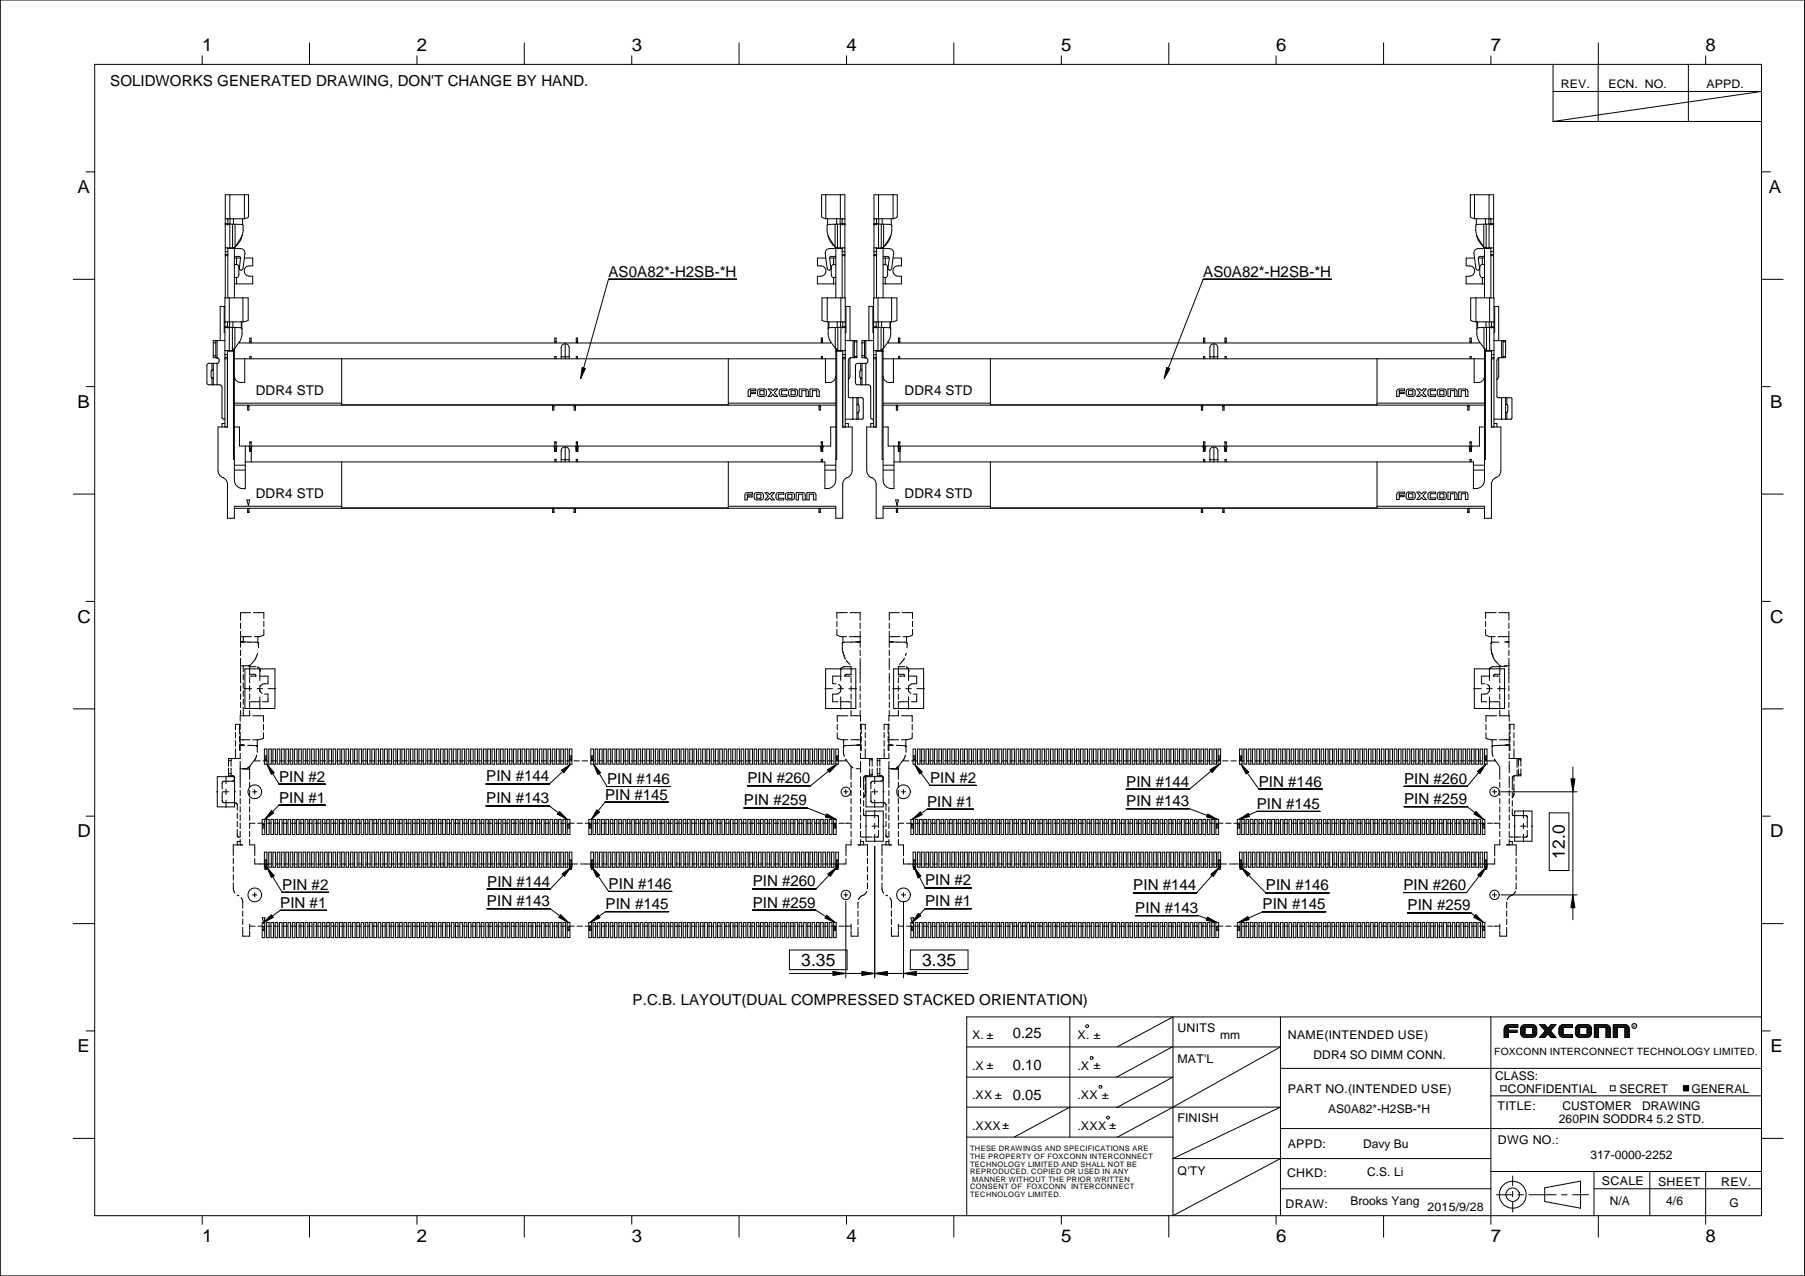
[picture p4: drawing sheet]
<svg xmlns="http://www.w3.org/2000/svg" width="420mm" height="297mm" viewBox="0 0 420 297" stroke-linecap="round" stroke-linejoin="round" font-family="sans-serif">
<defs><g id="words">
<g font-size="4.1">
<text x="47.1" y="12">1</text>
<text x="97.1" y="12">2</text>
<text x="147.1" y="12">3</text>
<text x="197.1" y="12">4</text>
<text x="247" y="12">5</text>
<text x="297" y="12">6</text>
<text x="347" y="12">7</text>
<text x="397" y="12">8</text>
<text x="18.1" y="45">A</text>
<text x="411.7" y="45">A</text>
<text x="18.1" y="95">B</text>
<text x="412" y="95">B</text>
<text x="18.1" y="144.9">C</text>
<text x="412" y="144.9">C</text>
<text x="18.1" y="194.9">D</text>
<text x="412" y="194.9">D</text>
<text x="364.3" y="199.9" transform="rotate(-90 364.3 199.9)">12.0</text>
<text x="186.5" y="224.8">3.35</text>
<text x="214.6" y="224.8">3.35</text>
<text x="18.1" y="244.9">E</text>
<text x="412.1" y="244.9">E</text>
<text x="47.1" y="289">1</text>
<text x="97.1" y="289">2</text>
<text x="147.1" y="289">3</text>
<text x="197.1" y="289">4</text>
<text x="247" y="289">5</text>
<text x="297" y="289">6</text>
<text x="347" y="289">7</text>
<text x="397" y="289">8</text>
</g>
<g font-size="3.5">
<text x="25.6" y="20">SOLIDWORKS GENERATED DRAWING, DON'T CHANGE BY HAND.</text>
<text x="141.6" y="64.4">AS0A82*-H2SB-*H</text>
<text x="280.1" y="64.4">AS0A82*-H2SB-*H</text>
<text x="65" y="181.9">PIN #2</text>
<text x="113.2" y="181.9">PIN #144</text>
<text x="141.3" y="182.5">PIN #146</text>
<text x="174" y="182.3">PIN #260</text>
<text x="216.5" y="182.2">PIN #2</text>
<text x="262.2" y="183.1">PIN #144</text>
<text x="293" y="183.1">PIN #146</text>
<text x="326.8" y="182.5">PIN #260</text>
<text x="65" y="186.8">PIN #1</text>
<text x="113.2" y="187">PIN #143</text>
<text x="140.8" y="186.1">PIN #145</text>
<text x="173.2" y="187.5">PIN #259</text>
<text x="215.8" y="187.7">PIN #1</text>
<text x="262.2" y="187.7">PIN #143</text>
<text x="292.6" y="188.3">PIN #145</text>
<text x="326.8" y="187.2">PIN #259</text>
<text x="65.7" y="207.1">PIN #2</text>
<text x="113.4" y="206.4">PIN #144</text>
<text x="141.7" y="206.9">PIN #146</text>
<text x="175.2" y="206.3">PIN #260</text>
<text x="215.3" y="206.1">PIN #2</text>
<text x="263.8" y="207.3">PIN #144</text>
<text x="294.7" y="207.3">PIN #146</text>
<text x="326.7" y="207.2">PIN #260</text>
<text x="65.2" y="211.3">PIN #1</text>
<text x="113.4" y="210.9">PIN #143</text>
<text x="141" y="211.6">PIN #145</text>
<text x="175.2" y="211.3">PIN #259</text>
<text x="215.3" y="210.9">PIN #1</text>
<text x="264.3" y="212.5">PIN #143</text>
<text x="293.9" y="211.6">PIN #145</text>
<text x="327.6" y="211.9">PIN #259</text>
<text x="147.3" y="234">P.C.B. LAYOUT(DUAL COMPRESSED STACKED ORIENTATION)</text>
</g>
<g font-size="3.4">
<text x="235.8" y="241.7">0.25</text>
<text x="235.8" y="249">0.10</text>
<text x="235.8" y="256">0.05</text>
</g>
<g font-size="3.1">
<text x="59.6" y="92">DDR4 STD</text>
<text x="210.6" y="92">DDR4 STD</text>
<text x="59.6" y="116">DDR4 STD</text>
<text x="210.6" y="116">DDR4 STD</text>
</g>
<g font-size="2.8">
<text x="363.3" y="20.4">REV.</text>
<text x="374.4" y="20.4">ECN. NO.</text>
<text x="397.2" y="20.4">APPD.</text>
<text x="226.3" y="241.8">X. ±</text>
<text x="250.8" y="241.8">X. ±</text>
<text x="274.1" y="240.3">UNITS</text>
<text x="284" y="241.9">mm</text>
<text x="299.8" y="241.9">NAME(INTENDED USE)</text>
<text x="226.3" y="249">.X ±</text>
<text x="250.8" y="249">.X ±</text>
<text x="274.1" y="247.6">MAT'L</text>
<text x="305.8" y="246.5">DDR4 SO DIMM CONN.</text>
<text x="348.1" y="251.3">CLASS:</text>
<text x="226.3" y="255.9">.XX ±</text>
<text x="250.8" y="255.9">.XX ±</text>
<text x="299.8" y="254.5">PART NO.(INTENDED USE)</text>
<text x="351" y="254.3">CONFIDENTIAL</text>
<text x="377" y="254.3">SECRET</text>
<text x="393.7" y="254.3">GENERAL</text>
<text x="226.3" y="263">.XXX±</text>
<text x="250.8" y="263">.XXX ±</text>
<text x="274.1" y="261.2">FINISH</text>
<text x="309.2" y="259.1">AS0A82*-H2SB-*H</text>
<text x="348.6" y="258.5">TITLE:</text>
<text x="362.9" y="261.3">260PIN SODDR4 5.2 STD.</text>
<text x="363.7" y="258.5">CUSTOMER</text>
<text x="382.3" y="258.5">DRAWING</text>
<text x="299.8" y="267.3">APPD:</text>
<text x="317.3" y="267.2">Davy Bu</text>
<text x="348.7" y="266.4">DWG NO.:</text>
<text x="370.2" y="269.7">317-0000-2252</text>
<text x="274.1" y="273.6">Q'TY</text>
<text x="299.6" y="274.1">CHKD:</text>
<text x="318.2" y="273.8">C.S. Li</text>
<text x="372.9" y="275.9">SCALE</text>
<text x="299.2" y="281.1">DRAW:</text>
<text x="314.4" y="280.5">Brooks Yang</text>
<text x="332.3" y="282">2015/9/28</text>
<text x="374.7" y="280.6">N/A</text>
<text x="385.9" y="276.1">SHEET</text>
<text x="387.8" y="280.6">4/6</text>
<text x="400.7" y="276.1">REV.</text>
<text x="402.6" y="280.9">G</text>
</g>
<text font-size="2.3" x="347.8" y="245.7">FOXCONN INTERCONNECT TECHNOLOGY LIMITED.</text>
<g font-size="1.7">
<text x="225.8" y="268.1">THESE DRAWINGS AND SPECIFICATIONS ARE</text>
<text x="225.8" y="269.8">THE PROPERTY OF FOXCONN INTERCONNECT</text>
<text x="225.8" y="271.6">TECHNOLOGY LIMITED AND SHALL NOT BE</text>
<text x="225.8" y="273.3">REPRODUCED. COPIED OR USED IN ANY</text>
<text x="226.3" y="275.1">MANNER WITHOUT THE PRIOR WRITTEN</text>
<text x="225.8" y="278.6">TECHNOLOGY LIMITED.</text>
<text x="225.8" y="276.9">CONSENT OF FOXCONN INTERCONNECT</text>
</g>
<text font-size="1.1" x="380.1" y="239.3">R</text>
</g></defs>
<g fill="none" stroke="#000" stroke-width=".23">
<path d="M.1 0h420v297h-420M22 15h388v268h-388zM47.1 13v2M72 10v5M97.1 13v2M122 10v5M147.1 13v2M172 10v5M197.1 13v2M222 10v5M247 13v2M272.1 10v5"/>
<path d="M297 13v2M322.1 10v5M347 13v2M361.5 15v13.3M372.1 10l-.1 18.3M393 15v13.3M397 13v2M361.5 21.3h48.5l-48.5 7M361.5 28.3h48.5M20.1 40h1.9M52.4 52.2h.1M52.4 52.2h1.1"/>
<path d="M52.4 58.6h.6M52.4 59.3h.6M52.4 59.5h.6M52.4 50.9h4.5M52.4 57.7h1.7M53 57.8l3 .1a1.02 1.02 0 0 1 1 1.1l-.4 3.4a.45 .45 0 0 1-.4 .5 .45 .45 0 0 1-.5-.5l.3-2.4-.3-.3h-1.1M53 50.9h.1M53 52.2h.1M53 50.9v1.3M53 57.7v11.6M53.5 52.2h.6M53.5 45.3v5.6"/>
<path d="M53.5 52.2v5.5M53.5 50.9v1.3M53.5 57.7v.1M54.1 52.2v5.5M54.1 52.2h.6M54.3 50.9v1.3M54.3 57.6v.2l.3-.1M54.6 57.7v11.6M54.6 57.5v.2M54.7 52.2h1.6l.3 .3v1.3l-.3 1.2-1.6 2.5M54.7 57.5l-.6 .2M54.7 52.2v5.3"/>
<path d="M56.4 54.8l-.1 .3a4.4 4.4 0 0 1-1.5 2.3M56.5 50.9v1.4M56.9 50.9l1-.4v-5.2h-5.5v24M56.9 45.3v5.6M192.2 50.9l-.9-.4v-5.2h5.4v24M192.2 50.9h4.5M192.2 45.3v5.6M192.6 50.9v1.4M192.7 54.8l.1 .3a4.9 4.9 0 0 0 1.5 2.3M194.4 52.2h-1.7l-.2 .3v1.3l.3 1.2 1.6 2.5M194.4 57.5l.5 .2M194.4 52.2v5.3"/>
<path d="M194.4 52.2h.5M194.5 57.5l.1 .2M194.6 57.7v11.6M194.8 50.9v1.3M194.8 57.6v.2l-.2-.1M194.9 57.7h1.8M194.9 52.2v5.5M195.6 45.3v12.5M196 57.8l-2.9 .1a1.02 1.02 0 0 0-1 1.1l.4 3.4a.45 .45 0 0 0 .4 .5 .45 .45 0 0 0 .5-.5l-.3-2.4 .3-.3h1.2M196 50.9h.1M196 52.2h.1M196 58.6h.7"/>
<path d="M196 59.3h.7M196 59.5h.7M196 50.9v1.3M196 57.7v11.6M196.7 52.2h.1M196.7 52.2h-1.8M203.4 52.2h.1M203.4 52.2h1.1M203.4 58.6h.6M203.4 59.3h.6M203.4 59.5h.6M203.4 50.9h4.5"/>
<path d="M203.4 57.7h1.7M204 57.8l3 .1a1.02 1.02 0 0 1 1 1.1l-.4 3.4-.2 .3a.39 .39 0 0 1-.4 .1 .39 .39 0 0 1-.3-.4l.3-2.5-.3-.2h-1.1M204 50.9h.1M204 52.2h.1M204 50.9v1.3M204 57.7v11.6M204.5 52.2h.6M204.5 45.3v5.6M204.5 52.2v5.5M204.5 50.9v1.3M204.5 57.7v.1M205.1 52.2v5.5"/>
<path d="M205.1 52.2h.6M205.3 57.6v.2l.3-.1M205.3 50.9v1.3M205.6 57.7v11.6M205.6 57.5v.2M205.7 52.2h1.6l.3 .3v1.3l-.3 1.2-1.6 2.5M205.7 57.5l-.6 .2M205.7 52.2v5.3M207.4 54.8l-.1 .3a4.1 4.1 0 0 1-1.5 2.3M207.5 50.9v1.4M207.9 50.9l1-.4v-5.2h-5.5v24M207.9 45.3v5.6"/>
<path d="M343.2 50.9l-.9-.4v-5.2h5.4v24M343.2 50.9h4.5M343.2 45.3v5.6M343.7 50.9v1.4M343.7 54.8a4.1 4.1 0 0 0 1.6 2.6M345.4 52.2h-1.7l-.2 .3v1.3l.3 1.2 1.6 2.5M345.4 57.5l.5 .2M345.4 52.2v5.3M345.4 52.2h.5M345.5 57.5l.1 .2M345.6 57.7v11.6M345.8 57.6v.2l-.2-.1"/>
<path d="M345.8 50.9v1.3M345.9 57.7h1.8M345.9 52.2v5.5M346.6 50.9v1.3M346.6 57.7v.1M346.6 52.2h1.1M346.6 52.2h-.7M346.6 45.3v5.6M346.6 52.2v5.5M347 57.8l-2.9 .1a1.02 1.02 0 0 0-1 1.1l.4 3.4a.45 .45 0 0 0 .4 .5 .45 .45 0 0 0 .5-.5l-.3-2.4 .3-.3h1.2M347 50.9h.1M347 52.2h.1"/>
<path d="M347 50.9v1.3M347 57.7v11.6M347 58.6h.7M347 59.3h.7M347 59.5h.7M347.7 52.2h.1M410 40h2.1M17 65h5M49.6 79.8h.6M50.2 79.3v4M50.5 79.3v4M52.2 71.3v6h.2"/>
<path d="M52.4 76.2h1M52.4 76.2h.1M52.4 74.9h.1M52.4 71.3h-1.1v8M52.4 79.3h-2.8v4h.9M52.4 76.2h.5M52.4 74.9h4.1M52.9 76.2h.5M52.9 76.2h.1M52.9 74.9v1.3M53.4 76.2h.7M53.4 69.3v5.6"/>
<path d="M53.4 76.2v5.4M53.5 74.9v1.3M54.1 76.2h.6M54.1 76.2v5.3M54.2 74.9v1.3M54.6 64.5l.5 .1M54.6 60.1h1.4M54.7 76.2l1.4 .1 .2 .2v1.4l-.3 1.3-1.3 1.8M54.7 76.2v4.8M55.1 61.5l.4 .3 .1 .3v1.8a.66 .66 0 0 1-.5 .7M55.1 61.5l-.5 .2M55.1 60.1v1.4"/>
<path d="M55.1 64.6v1.5M55.7 79.5v.3h137.7v-.3M56.2 74.9v1.4M56.3 74.9v1.6M56.5 74.9l1.3-.4v-5.2h-5.4v30.1M56.5 69.3v5.6M56.9 60.1h1.9v1.8a1.45 1.45 0 0 0-2 1.2 1.42 1.42 0 0 0 2 1.2v1.8h-4.2M58.2 79.8v-1.1h.3v1.1M58.2 79.5h.3M129.1 79.8v-1.1h.3v1.1M129.1 79.5h.3M134.1 79.8v-1.1h.3v1.1"/>
<path d="M134.1 79.5h.3M171.4 65h-29.8l-6.4 23.1M191.2 79.8v-1.1h.3v1.1M191.2 79.5h.3M192.2 60.1h-1.9v1.8a1.45 1.45 0 0 1 2 1.2 1.42 1.42 0 0 1-2 1.2v1.8h4.3M192.6 74.9l-1.3-.4v-5.2h5.5v30.1M192.6 74.9h4.2M192.6 69.3v5.6M192.8 74.9v1.6M192.9 74.9v1.4M193.1 60.1h1.5M194 61.5l-.5 .5v2.1l.5 .5"/>
<path d="M194 61.5l.6 .2M194 60.1v1.4M194 64.6v1.5M194.4 76.2l-1.4 .1-.2 .2v1.4l.3 1.3 1.3 1.8M194.4 76.2v4.8M194.6 64.5l-.6 .1M194.9 74.9v1.3M195 76.2h-.6M195 76.2h.7M195 76.2v5.3M195.7 74.9v1.3M195.7 69.3v5.6"/>
<path d="M195.7 76.2v5.4M196.2 76.2h-.5M196.2 76.2h.1M196.2 74.9v1.3M196.2 76.2h.6M196.8 79.3h2.7v4h-1.7l-.3 .5v8.6l.1 .2h3.1l.2 .2v4.6l-.1 .2h-4M196.8 76.2h-1.1M196.8 76.2h.1M196.8 74.9h.1M196.8 71.3h1.1v8M196.9 71.3v6h-.1M198.6 79.3v4"/>
<path d="M198.9 79.6h.6M198.9 79.3v4M200.6 79.8h.6M201.2 79.3v4M201.5 79.3v4M203.2 71.3v6h.2M203.4 76.2h1M203.4 76.2h.1M203.4 74.9h.1M203.4 71.3h-1.1v8M203.4 79.3h-2.8v4h.9M203.4 76.2h.6"/>
<path d="M203.4 74.9h4.1M204 76.2h.4M204 76.2h.1M204 74.9v1.3M204.4 76.2h.7M204.4 69.3v5.6M204.4 76.2v5.4M204.5 74.9v1.3M205.1 76.2h.6M205.1 76.2v5.3M205.2 74.9v1.3M205.6 64.5l.5 .1"/>
<path d="M205.6 60.1h1.4M205.7 76.2l1.4 .1 .2 .2v1.4l-.2 1-1.4 2.1M205.7 76.2v4.8M206.1 61.5l.4 .3 .1 .3v1.8a.66 .66 0 0 1-.5 .7M206.1 61.5l-.5 .2M206.1 60.1v1.4M206.1 64.6v1.5M206.7 79.5v.3h137.7v-.3M207.2 74.9v1.4M207.3 74.9v1.6M207.5 74.9l1.3-.4v-5.2h-5.4v30.1M207.5 69.3v5.6"/>
<path d="M207.9 60.1h1.9v1.8a1.45 1.45 0 0 0-2 1.2 1.42 1.42 0 0 0 2 1.2v1.8h-4.2M209.2 79.8v-1.1h.3v1.1M209.2 79.5h.3M280.2 79.8v-1.1h.2v1.1M280.2 79.5h.2M285.1 79.8v-1.1h.3v1.1M285.1 79.5h.3M309.9 65h-29.8l-9.1 23.1M342.2 79.8v-1.1h.3v1.1M342.2 79.5h.3M343.2 60.1h-1.9v1.8a1.45 1.45 0 0 1 2 1.2 1.42 1.42 0 0 1-2 1.2v1.8h4.3M343.6 74.9l-1.3-.4v-5.2h5.5v30.1"/>
<path d="M343.6 74.9h4.2M343.6 69.3v5.6M343.8 74.9v1.6M343.9 74.9v1.4M344.1 60.1h1.5M345 61.5l-.5 .5v1.9a.74 .74 0 0 0 .5 .7M345 61.5l.6 .2M345 60.1v1.4M345 64.6v1.5M345.4 76.2l-1.4 .1-.2 .2v1.4l.3 1.3 1.3 1.8M345.4 76.2v4.8M345.6 64.5l-.6 .1"/>
<path d="M345.9 74.9v1.3M346 76.2h-.6M346 76.2h.7M346 76.2v5.3M346.7 74.9v1.3M346.7 69.3v5.6M346.7 76.2v5.4M347.2 76.2h-.5M347.2 76.2h.1M347.2 74.9v1.3M347.2 76.2h.6M347.8 79.3h2.7v4h-1.7l-.4 .6v8.4l.2 .3h3.1l.2 .2v4.6l-.1 .2h-4"/>
<path d="M347.8 76.2h-1.1M347.8 76.2h.1M347.8 74.9h.1M347.8 71.3h1.1v8M347.9 71.3v6h-.1M349.5 79.3v4M349.9 79.3v4M349.9 79.6h.6M410 65h5.1M20.1 90h1.9M49.3 86.2l-.2 .3v1.1l.2 .4M49.3 88l.3 .1"/>
<path d="M49.3 86.2l.3-.1zM49.3 84.6v1.6M49.3 88v1.6M49.6 84.6v5M49.6 82.8h.6M50.5 84.6h-2l-.3 .3v4.4l.3 .3h2.8l.3 .2 .1 7.5 .1 .2 .6 .1M50.5 83.3l.5 .4-.1 .7-.4 .2M50.5 83.3h.1M50.5 84.6v5M52.4 83.5h.5M52.4 83.2h.5M52.4 98.6h-.7v.8"/>
<path d="M52.4 82.5h.5M52.9 81.6v17.8h-2.2v10.1a1.87 1.87 0 0 0 1.5 1.8l.5 .6 .2 .7v8h1.7v-2.7h24.9M52.9 81.7h1.7M53.5 81.6v.1M54.1 81.5l-.1 .1h-1.6M54.2 81.4v.3M54.3 81.7v25.2h.3M54.4 81.3v.4M54.6 81.1v30.6a2.1 2.1 0 0 0 2.5 2v-9.9M54.6 83.5h140M54.6 94.3h140M54.6 93.9h24.9"/>
<path d="M54.6 99.4h1.1v4.4h2.2l.2 .6M54.7 81l-.6 .5M57 83.5v5.5a1.8 1.8 0 0 1-2.3-.9l-.1-.6M57.6 94.3v1.2h.3v-1.2M57.6 94.7h.3M58.2 83.5v-.5h.3v.5M79.5 83.5v10.7h90v-10.7M128.6 94.3v1.2h.3v-1.2M128.6 94.7h.3M129.1 83.5v-.5h.3v.5M130.6 83.1h1.9M131.6 80.1a.94 .94 0 0 1 .9 .8v2.6"/>
<path d="M131.6 80.1a.87 .87 0 0 0-1 .8v2.6M131.6 80.1v3.4M133.6 94.3v1.2h.4v-1.2M133.6 94.7h.4M134.1 83.5v-.5h.3v.5M135.5 85.6l.8 .2-1.1 2.3zM169.5 93.9h25.1M174.3 90.7l.4-.1h1.2v.3l-1.2 .1v.3h1.1v.3h-1.1v.7h-.6zM176.4 90.8l.5-.2h1.2l.3 .4-.1 1-.4 .3-1.3-.1-.3-.4zM176.9 91l.9-.1 .1 .9-1 .1zM178.8 90.6h.7l.3 .4 .5-.4h.7l-.7 .8 .7 .9h-.7l-.3-.4-.5 .4h-.7l.7-.8zM181.5 90.8l.4-.2h1.3v.3l-1.3 .1v.8l1.3 .1v.4h-1.3l-.3-.2-.2-.3z"/>
<path d="M183.6 90.8l.3-.2h1.2l.4 .1 .2 .3v.8l-.2 .3-.4 .2h-1a.58 .58 0 0 1-.6-.6zM184.1 91l.9-.1 .1 .9-.9 .1zM186 90.6h1.6a.52 .52 0 0 1 .6 .5v1.2h-.6v-1.4h-.9l-.1 1.4h-.6zM188.5 90.6h1.6a.58 .58 0 0 1 .6 .5v1.2h-.6v-1.4h-.9l-.1 1.4h-.6zM190.7 94.3v1.2h.3v-1.2M190.7 94.7h.3M191.2 83.5v-.5h.3v.5M192.1 83.5v5.5a1.8 1.8 0 0 0 2.3-.9l.2-.6M194.4 81l.6 .5M194.6 81.1v30.6a2.1 2.1 0 0 1-2.6 2v-6.2h-134.9M194.6 99.4h-1.2v4.4h-1.7l-.2 1.3h-.4l-.1-1.3h-56.3l-.2 1.3h-.4l-.1-1.3h-4.3l-.2 1.3h-.4v-2.2h.3v2.2M194.6 81.7h1.6"/>
<path d="M194.7 81.3v.4M194.8 81.7v25.2h-.2M194.9 81.4v.3M195 81.5l.1 .1h1.7M195.7 81.6v.1M196.2 81.6v17.8h2.2v10.1a1.87 1.87 0 0 1-1.5 1.8l-.6 .8-.1 .5v8h-1.6v-2.7h-25.1M196.2 83.5h.6M196.2 83.2h.6M196.2 82.5h.6M196.8 98.6h.7v.8M197.9 83.3v4.4l-.4 .6M198.5 92.6v5"/>
<path d="M198.9 83h.6M199.5 94.1l.3 .1M199.5 92.6v5M199.6 96h.2l-.3 .1zM199.8 94.2l.2 .3v1.1l-.2 .4M199.8 92.6v1.6M199.8 96v1.6M200.4 86.2l-.3 .3v1.2l.3 .3M200.4 88l.2 .1M200.4 86.2l.2-.1zM200.4 84.6v1.6M200.4 88v1.6"/>
<path d="M200.6 82.8h.6M200.6 84.6v5M201.5 84.6h-2l-.3 .2-.1 4.3 .1 .3 .3 .2h2.8l.3 .2 .1 7.5 .1 .2 .6 .1M201.5 83.3l.5 .4-.1 .7-.4 .2M201.5 83.3h.1M201.5 84.6v5M203.4 83.5h.6M203.4 83.2h.6M203.4 98.6h-.7v.8M203.4 82.5h.6M204 81.6v17.8h-2.3v10.1a1.87 1.87 0 0 0 1.5 1.8l.6 .8 .2 .5v8h1.6v-2.7h24.9M204 81.7h1.6"/>
<path d="M204.5 81.6v.1M205.1 81.5l-.1 .1h-1.6M205.2 81.4v.3M205.4 81.3l-.1 25.6h.3M205.6 81.1v30.6a2.1 2.1 0 0 0 2.5 2v-9.9M205.6 83.5h140M205.6 94.3h140M205.6 93.9h24.9M205.6 99.4h1.1v4.4h2.2l.2 1.3h.4M205.7 81l-.6 .5M208 83.5v5.5a1.8 1.8 0 0 1-2.3-.9l-.1-.6M208.6 94.3v1.2h.3v-1.2"/>
<path d="M208.6 94.7h.3M209.2 83.5v-.5h.3v.5M230.5 83.5v10.7h90v-10.7M271.6 85.6l.7 .3-1.3 2.2zM279.6 94.3v1.2h.3v-1.2M279.6 94.7h.3M280.2 83.5v-.5h.2v.5M281.6 83.1h1.9M282.6 80.1a.87 .87 0 0 0-1 .8v2.6M282.6 80.1a.87 .87 0 0 1 .9 .8v2.6M282.6 80.1v3.4M284.6 94.3v1.2h.3v-1.2"/>
<path d="M284.6 94.7h.3M285.1 83.5v-.5h.3v.5M320.5 93.9h25.1M325.3 90.7l.4-.1h1.2v.3l-1.2 .1v.3h1.1v.3h-1.1v.7h-.6v-1.2zM327.4 90.8l.5-.2h1.2l.3 .4-.1 1-.4 .3-1.3-.1-.3-.4zM327.9 91l.9-.1 .1 .9-1 .1zM329.8 90.6h.7l.3 .4 .5-.4h.7l-.7 .8 .7 .9h-.7l-.3-.4-.5 .4h-.7l.7-.8zM332.5 90.8l.4-.2h1.3v.3l-1.3 .1v.9h1.3v.4h-1.3l-.3-.2-.2-.3zM334.6 90.8l.3-.2h1.2l.4 .1 .2 .3v.8l-.2 .3-.4 .2h-1a.58 .58 0 0 1-.6-.6zM335.1 91l.9-.1 .1 .9-.9 .1zM337 90.6h1.6l.4 .1 .2 .3v1.3h-.6v-1.4h-1v1.4h-.6zM339.5 90.6h1.6a.58 .58 0 0 1 .6 .5v1.2h-.6v-1.4h-.9l-.1 1.4h-.6z"/>
<path d="M341.7 94.3v1.2h.3v-1.2M341.7 94.7h.3M342.2 83.5v-.5h.3v.5M343.1 83.5v5.5a1.8 1.8 0 0 0 2.3-.9l.2-.6M345.4 81l.6 .5M345.6 81.1v30.6a2.11 2.11 0 0 1-2.6 2v-6.2h-134.9M345.6 99.4h-1.2v4.4h-1.8l-.1 1.3h-.4l-.1-1.3h-56.3l-.2 1.3h-.4l-.2-1.3h-4.2l-.2 1.3h-.4l-.2-1.3h-70.2l-.2 .6v3.1M345.6 81.7h1.6M345.7 81.3v.4M345.8 81.7v25.2h-.2M345.9 81.4v.3M346 81.5l.1 .1h1.7"/>
<path d="M346.7 81.6v.1M347.2 81.6v17.8h2.2v10.1a1.87 1.87 0 0 1-1.5 1.8l-.6 .8-.1 .5v8h-1.6v-2.7h-25.1M347.2 83.5h.6M347.2 83.2h.6M347.2 82.5h.6M347.8 98.6h.6v.8M348.9 83.3v4.3l-.5 .7M349.5 92.6v5M349.9 83h.6M350.5 94.1l.3 .1M350.5 92.6v5M350.6 96.1l.2-.1z"/>
<path d="M350.6 94.1l.2 .1M350.8 94.2l.2 .3v1.1l-.2 .4M350.8 92.6v1.6M350.8 96v1.6M410 90h2.1M17 115h5M54.6 108.3h2.5M54.6 118.3h140M54.6 109.4h2.5M57.5 116.4h.6l-.3 1.3zM57.6 119.2h.3M57.6 118.3v1h.3v-1"/>
<path d="M57.6 118.4h.3M58.2 104.4h.1M58.2 103h.3M58.2 103.9h.3M58.2 104h.3M58.2 104.4h.3M58.5 104.4h.1M58.5 105.1v-2.2h-.3l-.1 2.2h.4M79.5 107.5v10.7h90v-10.7M128.6 119.2h.3M128.6 118.3v1h.3v-1M128.6 118.4h.3"/>
<path d="M129.1 104.4l-.2-.6h-70.2l-.2 .6v3.1M129.1 104.4h.1M129.1 107.5v-.6h.3v.6M129.1 103h.3M129.1 103.9h.3M129.1 104h.3M129.1 104.4h.3M129.4 104.4h.1M130.6 107h1.9M131.6 104.1a.87 .87 0 0 1 .9 .9v2.5M131.6 104.1a.87 .87 0 0 0-1 .9v2.5M131.6 104.1v3.4"/>
<path d="M133.6 119.2h.4M133.6 118.3v1h.4v-1M133.6 118.4h.4M134.1 104.4h.1M134.1 105.1v-2.2h.3v2.2M134.1 107.5v-.6h.3v.6M134.1 103h.3M134.1 103.9h.3M134.1 104h.3M134.1 104.4h.3M134.4 104.4h.1M173.5 114.9l.4-.2h1.3v.4h-1.3l.1 .3h1.1v.3h-1.1l-.1 .7h-.5z"/>
<path d="M175.7 114.9l.3-.2 1.4 .1 .3 .4v.8l-.5 .4-1.4-.1-.3-.5zM176.1 115.1h1v.9h-.9zM178.1 114.7h.6l.4 .4 .5-.4h.6l-.7 .8 .7 .9h-.6l-.4-.4-.5 .4h-.6l.7-.8zM180.7 114.9l.4-.2h1.3v.4h-1.1l-.1 .1 .1 .8h1.1v.4l-1.5-.1-.3-.4zM183 114.9l.2-.2h1.3l.4 .3v.8l-.2 .5-1.3 .1a.51 .51 0 0 1-.6-.6zM183.4 115.1h.9l.1 .9h-1zM185.3 114.7l1.9 .1 .2 .3v1.3h-.6v-1.3h-.9v1.3h-.6zM187.8 114.7l1.9 .1 .2 .3v1.3h-.5l-.1-1.3h-.9v1.3h-.6zM190.7 119.2h.3M190.7 118.3v1h.3v-1M190.7 118.4h.3M191.2 104.4h.1"/>
<path d="M191.2 107.5v-.6h.3v.6M191.2 105.1v-2.2h.3v2.2M191.2 103h.3M191.2 103.9h.3M191.2 104h.3M191.2 104.4h.3M191.5 104.4h.1M192 108.3h2.6M192 109.4h2.6M205.6 108.3h2.5M205.6 118.3h140M205.6 109.4h2.5"/>
<path d="M208.5 116.4h.6l-.3 1.3zM208.6 118.3v1h.3v-1M208.6 119.2h.3M208.6 118.4h.3M209.2 104.4h.1M209.2 105.1v-2.2h.3v2.2M209.2 103h.3M209.2 103.9h.3M209.2 104h.3M209.2 104.4h.3M209.5 104.4h.1M230.5 107.5v10.7h90v-10.7"/>
<path d="M279.6 119.2h.3M279.6 118.3v1h.3v-1M279.6 118.4h.3M280.2 104.4h.1M280.2 107.5v-.6h.2v.6M280.2 105.1v-2.2h.2v2.2M280.2 103h.2M280.2 103.9h.2M280.2 104h.2M280.2 104.4h.2M280.4 104.4h.1M281.6 107h1.9"/>
<path d="M282.6 104.1a.94 .94 0 0 1 .9 .9v2.5M282.6 104.1a.87 .87 0 0 0-1 .9v2.5M282.6 104.1v3.4M284.6 119.2h.3M284.6 118.3v1h.3v-1M284.6 118.4h.3M285.1 104.4h.1M285.1 107.5v-.6h.3v.6M285.1 105.1v-2.2h.3v2.2M285.1 103h.3M285.1 103.9h.3M285.1 104h.3"/>
<path d="M285.1 104.4h.3M285.4 104.4h.1M325.3 114.7l.4-.1h1.2v.3l-1.2 .1v.3h1.1v.3h-1.1v.7h-.6v-1.2zM327.4 114.8l.5-.2h1.2l.3 .4-.1 1-.4 .3-1.3-.1-.3-.4zM327.9 115l.9-.1 .1 .9-1 .1zM329.8 114.6h.7l.3 .4 .5-.4h.7l-.7 .8 .7 .9h-.7l-.3-.4-.5 .4h-.7l.7-.8zM332.5 114.8l.4-.2h1.3v.3l-1.3 .1v.8l1.3 .1v.4h-1.3l-.3-.2-.2-.3zM334.6 114.8l.3-.2h1.2l.4 .1 .2 .3v.8l-.2 .3-.4 .2h-1a.58 .58 0 0 1-.6-.6zM335.1 115l.9-.1 .1 .9-1 .1zM337 114.6h1.6l.4 .1 .2 .3v1.3h-.6v-1.4h-1v1.4h-.6zM339.5 114.6h1.6a.58 .58 0 0 1 .6 .5v1.2h-.6v-1.4h-.9l-.1 1.4h-.6zM341.7 119.2h.3"/>
<path d="M341.7 118.3v1h.3v-1M341.7 118.4h.3M342.2 104.4h.1M342.2 105.1v-2.2h.3v2.2M342.2 107.5v-.6h.3v.6M342.2 103h.3M342.2 103.9h.3M342.2 104h.3M342.2 104.4h.3M342.5 104.4h.1M343 108.3h2.6M343 109.4h2.6"/>
<path d="M410 115h5.1M20.1 140h1.9M410 140h2.1M56 149.4l3.9 .1 .2 .2v1.1M56 148.2h2.5M56 145v1.3M56 146.9v3.8M56 151.3v1.3M56 153.2v5.8M56 159.6v1.3M56.6 148.2v1.2M56.6 155v1.4"/>
<path d="M56.6 157v1.3M56.6 158.9v1.3M57 155.7h7v9.2h-7zM58.1 155.1v2M58.1 157.7v1.3M58.1 159.6v1.3M58.1 157h1.2l.3 .4h-1.5M58.1 155.2h1.5M58.2 154.9l-.3 .2M58.3 154.8l-.6 .2h-1.7M58.3 142.6h-2.3v1.8M59 142.6h2.4v1.4"/>
<path d="M59.5 153.2l-1.1 1.5M59.5 153.2h.1M59.9 152.1l-.4 1.1M59.9 155.2l.5 .5 .2 .6M60 149.6h.1M60 148.2v1.4M60.1 149.6v.1M60.4 157.4h2v1.8a1.63 1.63 0 0 0-1.9 .6M60.5 155.5v2.9M60.5 159.7v1.3M61.4 146.5v1.3l-.2 .2-.8 .2h-1.2M61.4 144.6v1.3"/>
<path d="M192.2 155.7h7v9.2h-7zM194.8 146.5v1.3l.2 .2 .8 .2h1.3M194.8 144.6v1.3M195.1 159.3l.4 .2 .3 .8M195.7 155.5v2.9M195.7 159.7v1.3M195.8 157.4h-2v1.8h.8M196.1 149.6v.1M196.2 149.6l-.1 1.5 .2 1M196.2 149.6h.1M196.2 148.2v1.4M196.3 152.1h.1"/>
<path d="M196.3 152.1l.4 1.1M196.5 152.6l.1 .1M196.7 153.2h.1M197 153.8l.9 .9M197.3 142.6h-2.5v1.4M197.7 148.2h2.5M197.9 142.6h2.3v1.8M198.1 157h-1.1l-.2 .1-.1 .3h1.4M198.1 155.2h-1.7l-.4 .2-.3 .5M198.1 155.1v2M198.1 157.7v1.3M198.1 159.6v1.3"/>
<path d="M199.6 148.2v.1M200.2 149.4l-4 .2M200.2 145v1.3M200.2 146.9v3.8M200.2 151.3v1.3M200.2 153.2v5.8M200.2 159.6v1.3M207 149.4l4 .2M207 148.2h2.5M207 145v1.3M207 146.9v3.8M207 151.3v1.3"/>
<path d="M207 153.2v2.7M207 156.8v2.2M207 159.6v1.3M207.6 148.2v.1M208 155.7h7v9.2h-7zM209.1 155.1v2M209.1 157.7v1.3M209.1 159.6v1.3M209.1 155.2h1.5M209.1 157h1.1l.3 .1 .1 .3h-1.5M209.3 142.6h-2.3v1.8M210 142.6h2.4v1.4"/>
<path d="M210.5 153.2l-1.1 1.5M210.5 153.2h.1M210.9 155.2l.1 .1M210.9 152.1l-.1 .5M211 155.3l.4 .4 .2 .6M211 149.6h.1M211 148.2v1.4M211.1 149.6v1.2M211.1 149.7h.1M211.4 157.4h2v1.8a1.63 1.63 0 0 0-1.9 .6M211.5 155.5v2.9M211.5 159.7v1.3"/>
<path d="M212.4 146.5v1.3l-.2 .2-.8 .2h-1.2M212.4 144.6v1.3M343.2 155.7h7v9.2h-7zM345.8 144.6v1.3M345.8 146.5v1.3l.2 .2 .8 .2h1.3M346.1 159.3l.4 .2 .3 .8M346.7 155.5v2.9M346.7 159.7v1.3M346.8 157.4h-2v1.8h.8M347.1 149.6v.1M347.2 148.2v1.4M347.3 152.1h.1"/>
<path d="M347.3 152.1a4.5 4.5 0 0 0 1.6 2.6M347.5 152.6l.1 .1M347.7 153.2h.1M348.3 142.6h-2.5v1.4M348.7 148.2h2.5M348.9 142.6h2.3v1.8M348.9 149.5h-1.6l-.2 .2v1.4l.2 1M349 154.9h.1M349.1 157h-1.1l-.3 .4h1.4M349.1 155.2h-1.7l-.4 .2-.3 .5M349.1 154.9v2.2M349.1 157.7v1.3"/>
<path d="M349.1 159.6v1.3M349.1 154.9l.2 .2M350.2 149.4h1M350.2 155h1M350.6 155v.1h-1.5M351.2 145v1.3M351.2 146.9v3.8M351.2 151.3v1.3M351.2 153.2v5.8M351.2 159.6v1.3M17 165h5M53.2 178.8v1.8l1.2 .1 .2 .8-.4 .4h-2.3l-.2 .4v1.3"/>
<path d="M53.2 177.1h.6M53.8 176.6v1.8M53.8 178.8v1.8M54.8 170.5v1.3M54.8 172.4v1.3M54.8 174.3v2.3M55.7 168.6v2.2M55.7 171.4v1.3M55.7 173.4v1.2h.2M55.9 168.6h-1.1v1.3M55.9 173.4l1 .1-.6-.1M55.9 172.2h2.3"/>
<path d="M55.9 168.5v1.3M55.9 170.4v4.3M55.9 175.3v1.3M55.9 177.2v6.1M55.9 176.6h-2.7v1.8M56 161.5v1.3M56 163.4v1.3M56 165.4v1.2M56.5 172.2v.1M56.5 173.4h.1M56.5 179h1.6M56.6 160.8v1.3"/>
<path d="M56.6 162.7v1.3M56.6 164.6v2M56.8 160.3h1.8M57.6 173.5l2.2 .2M58.1 161.5v1.3M58.1 163.4v1.3M58.1 165.4v1.2M58.1 178.4v3M58.1 163.4h2.4M58.2 166.6h-2.3v1.3M58.8 166.6h2.5v1.4M59.3 176.8v.3h1.3"/>
<path d="M59.8 175.7l-.4 1-1.2 1.6-.7 .6h-1.6M59.8 173.7l.1 .1M59.8 173.7h.1M59.8 160.3h1.3M59.9 172.2v2.9M60.4 160.4l.1 .4 .5 .6M60.5 162.2v2.9M61.2 177.1h1.3M61.3 171.8l-1.2 .4h-1.3M61.3 168.7v1.2M61.3 170.6v1.2M61.5 174.4h.6v3.5h-.6z"/>
<path d="M61.6 161.6h.8v1.8h-1.3M61.7 176.7h.3M61.7 177.1v-1.1h.3v1.1M62.1 177.9l1.7 2-.7 .4zM62.1 177.9l2.9 4.6h10.7M62.4 160.3h1.8M62.6 174.4h.5v3.5h-.5zM63.1 177.1h1.3M63.5 174.4h.6v3.5h-.6zM64.5 174.4h.6v3.5h-.6zM65 177.1h1.3M65.6 174.4h.6v3.5h-.6z"/>
<path d="M66.5 174.4h.6v3.5h-.6zM66.9 177.1h1.3M67.6 174.4h.5v3.5h-.5zM68.5 174.4h.7v3.5h-.7zM68.8 177.1h1.3M69.5 174.4h.6v3.5h-.6zM70.6 174.4h.6v3.5h-.6zM70.7 177.1h1.3M71.5 174.4h.6v3.5h-.6zM72.5 174.4h.6v3.5h-.6zM72.6 177.1h1.3M73.6 174.4h.6v3.5h-.6z"/>
<path d="M74.5 177.1h1.3M74.5 174.4h.6v3.5h-.6zM75.6 174.4h.5v3.5h-.5zM76.4 177.1h1.3M76.5 174.4h.7v3.5h-.7zM77.5 174.4h.6v3.5h-.6zM78.3 177.1h1.3M78.6 174.4h.6v3.5h-.6zM79.5 174.4h.6v3.5h-.6zM80.3 177.1h1.2M80.5 174.4h.6v3.5h-.6zM81.6 174.4h.6v3.5h-.6z"/>
<path d="M82.2 177.1h1.2M82.5 174.4h.6v3.5h-.6zM83.6 174.4h.5v3.5h-.5zM84.1 177.1h1.2M84.5 174.4h.7v3.5h-.7zM85.5 174.4h.6v3.5h-.6zM86 177.1h1.2M86.6 174.4h.6v3.5h-.6zM87.5 174.4h.6v3.5h-.6zM87.9 177.1h1.2M88.5 174.4h.6v3.5h-.6zM89.5 174.4h.7v3.5h-.7z"/>
<path d="M89.8 177.1h1.2M90.5 174.4h.6v3.5h-.6zM91.6 174.4h.5v3.5h-.5zM91.7 177.1h1.3M92.5 174.4h.7v3.5h-.7zM93.5 174.4h.6v3.5h-.6zM93.6 177.1h1.3M94.6 174.4h.6v3.5h-.6zM95.5 177.1h1.3M95.5 174.4h.6v3.5h-.6zM96.6 174.4h.5v3.5h-.5zM97.4 177.1h1.3"/>
<path d="M97.5 174.4h.7v3.5h-.7zM98.5 174.4h.6v3.5h-.6zM99.3 177.1h1.3M99.6 174.4h.5v3.5h-.5zM100.5 174.4h.7v3.5h-.7zM101.2 177.1h1.3M101.5 174.4h.6v3.5h-.6zM102.6 174.4h.6v3.5h-.6zM103.1 177.1h1.3M103.5 174.4h.6v3.5h-.6zM104.6 174.4h.5v3.5h-.5zM105 177.1h1.3"/>
<path d="M105.5 174.4h.7v3.5h-.7zM106.5 174.4h.6v3.5h-.6zM106.9 177.1h1.3M107.6 174.4h.6v3.5h-.6zM108.5 174.4h.6v3.5h-.6zM108.8 177.1h1.3M109.5 174.4h.6v3.5h-.6zM110.6 174.4h.6v3.5h-.6zM110.7 177.1h1.3M111.5 174.4h.6v3.5h-.6zM112.6 174.4h.5v3.5h-.5zM112.6 177.1h1.3"/>
<path d="M113.5 174.4h.7v3.5h-.7zM114.5 177.1h1.3M114.5 174.4h.6v3.5h-.6zM115.6 174.4h.6v3.5h-.6zM116.4 177.1h1.3M116.5 174.4h.6v3.5h-.6zM117.5 174.4h.6v3.5h-.6zM118.4 177.1h1.2M118.6 174.4h.6v3.5h-.6zM119.5 174.4h.6v3.5h-.6zM120.3 177.1h1.2M120.6 174.4h.5v3.5h-.5z"/>
<path d="M121.5 174.4h.7v3.5h-.7zM122.2 177.1h1.2M122.5 174.4h.6v3.5h-.6zM123.6 174.4h.6v3.5h-.6zM124.1 177.1h1.2M124.5 174.4h.6v3.5h-.6zM125.5 174.4h.6v3.5h-.6zM126 177.1h1.2M126.6 174.4h.6v3.5h-.6zM127.5 174.4h.6v3.5h-.6zM127.9 177.1h1.2M128.6 174.4h.5v3.5h-.5z"/>
<path d="M129.5 174.4h.7v3.5h-.7zM129.8 177.1h1.3M130.5 174.4h.6v3.5h-.6zM130.7 179.3l2.1-1.4-1.6 2zM131.6 174.4h.6v3.5h-.6zM131.7 177.1h1.3v-1.1h-.3v1.1M132.5 174.4h.6v3.5h-.6zM132.7 176.7h.3M132.8 177.9l-4.9 4.6h-14.8M133.6 177.1h1.3M135.5 177.1h1.3M137.4 177.1h1.3"/>
<path d="M137.5 174.4h.7v3.5h-.7zM137.7 177.1v-1.1h.3v1.1M137.7 176.7h.3M138.2 177.9l1.6 2-.7 .4zM138.2 177.9l3.1 5.2h14.7M138.5 174.4h.6v3.5h-.6zM139.3 177.1h1.3M139.6 174.4h.6v3.5h-.6zM140.5 174.4h.6v3.5h-.6zM141.2 177.1h1.3M141.6 174.4h.5v3.5h-.5zM142.5 174.4h.7v3.5h-.7z"/>
<path d="M143.1 177.1h1.3M143.5 174.4h.6v3.5h-.6zM144.6 174.4h.5v3.5h-.5zM145 177.1h1.3M145.5 174.4h.7v3.5h-.7zM146.5 174.4h.6v3.5h-.6zM146.9 177.1h1.3M147.6 174.4h.6v3.5h-.6zM148.5 174.4h.6v3.5h-.6zM148.8 177.1h1.3M149.6 174.4h.5v3.5h-.5zM150.5 174.4h.7v3.5h-.7z"/>
<path d="M150.7 177.1h1.3M151.5 174.4h.6v3.5h-.6zM152.6 174.4h.6v3.5h-.6zM152.6 177.1h1.3M153.5 174.4h.6v3.5h-.6zM154.5 177.1h1.3M154.5 174.4h.6v3.5h-.6zM155.6 174.4h.6v3.5h-.6zM156.5 177.1h1.2M156.5 174.4h.6v3.5h-.6zM157.6 174.4h.5v3.5h-.5zM158.4 177.1h1.2"/>
<path d="M158.5 174.4h.7v3.5h-.7zM159.5 174.4h.6v3.5h-.6zM160.3 177.1h1.2M160.6 174.4h.6v3.5h-.6zM161.5 174.4h.6v3.5h-.6zM162.2 177.1h1.2M162.5 174.4h.6v3.5h-.6zM163.6 174.4h.6v3.5h-.6zM164.1 177.1h1.2M164.5 174.4h.6v3.5h-.6zM165.6 174.4h.5v3.5h-.5zM166 177.1h1.2"/>
<path d="M166.5 174.4h.7v3.5h-.7zM167.5 174.4h.6v3.5h-.6zM167.9 177.1h1.3M168.6 174.4h.6v3.5h-.6zM169.5 174.4h.6v3.5h-.6zM169.8 177.1h1.3M170.5 174.4h.6v3.5h-.6zM171.6 174.4h.6v3.5h-.6zM171.7 177.1h1.3M172.5 174.4h.6v3.5h-.6zM173.6 174.4h.5v3.5h-.5zM173.6 177.1h1.3"/>
<path d="M174.5 174.4h.7v3.5h-.7zM175.5 177.1h1.3M175.5 174.4h.6v3.5h-.6zM176.6 174.4h.6v3.5h-.6zM177.4 177.1h1.3M177.5 174.4h.6v3.5h-.6zM178.6 174.4h.5v3.5h-.5zM179.3 177.1h1.3M179.5 174.4h.7v3.5h-.7zM180.5 174.4h.6v3.5h-.6zM181.2 177.1h1.3M181.6 174.4h.5v3.5h-.5z"/>
<path d="M182.5 174.4h.7v3.5h-.7zM183.1 177.1h1.3M183.5 174.4h.6v3.5h-.6zM184.6 174.4h.6v3.5h-.6zM185 177.1h1.3M185.5 174.4h.6v3.5h-.6zM186.6 174.4h.5v3.5h-.5zM186.9 177.1h1.3M187.5 174.4h.7v3.5h-.7zM188.5 174.4h.6v3.5h-.6zM188.8 177.1h1.3M189.6 174.4h.5v3.5h-.5z"/>
<path d="M190.5 174.4h.6v3.5h-.6zM190.7 177.1h1.3M191.5 174.4h.6v3.5h-.6zM192 160.3h1.8M192.6 174.4h.6v3.5h-.6zM192.6 179.2l2.2-1.3-1.7 1.9zM192.6 177.1h1.3M193.5 174.4h.6v3.5h-.6zM194.6 174.4h.5v3.5h-.5zM194.7 177.1v-1.1h.3v1.1M194.7 176.7h.3M194.8 177.9l-6.1 5h-14.7"/>
<path d="M194.9 168.7v1.2M194.9 170.6v1.2l1.2 .4h1.3M195.1 160.3h1.2M195.7 160.9a1.42 1.42 0 0 1-1.9 .7v1.8h1.3M195.7 162.2v2.9M195.7 163.4h2.4M196.4 172.2l-.1 3 .2 .9M196.8 176.7l1.2 1.6 .6 .5M196.9 176.8v.3h-2.3M197.4 166.6h-2.5v1.4M197.6 160.3h1.8M198 166.6h2.3v1.3"/>
<path d="M198 172.2h2.3M198.1 161.5v1.3M198.1 163.4v1.3M198.1 165.4v1.2M198.1 178.4v3M199.3 173.5l-2.8 .1-.2 .2M199.3 178.9h1M199.7 172.2v.1M199.7 173.4h.1M199.9 173.4l-.6 .1M200.2 161.5v1.3M200.2 163.4v1.3"/>
<path d="M200.2 165.4v1.2M200.3 168.6h1.1v1.3M200.3 168.5v1.3M200.3 170.4v4.3M200.3 175.3v1.3M200.3 177.2v2.7M200.3 173.4l-1 .1M200.3 176.6h2.7v1.8M200.5 173.4v1.2h-.2M200.5 168.6v2.2M200.5 171.4v1.3M201.4 170.5v1.3"/>
<path d="M201.4 172.4v1.3M201.4 174.3v2.3M202.4 176.9h.6M202.4 176.6v1.8M202.4 179v1.6M203 179v1.6l-1.7 .1-.3 .4v1.4M204.2 178.8v1.8l1.2 .1 .2 .8-.4 .4h-2.3l-.2 .3v1.4M204.2 177.1h.6M204.8 176.6v1.8M204.8 178.8v1.8M205.8 170.5v1.3M205.8 172.4v1.3"/>
<path d="M205.8 174.3v2.3M206.7 168.6v2.2M206.7 171.4v1.3M206.7 173.4v1.2h.2M206.9 168.6h-1.1v1.3M206.9 173.4l1 .1-.6-.1M206.9 172.2h2.3M206.9 176.6h-2.7v1.8M206.9 168.5v1.3M206.9 170.4v4.3M206.9 175.3v1.3M206.9 177.2v6.1"/>
<path d="M207 161.5v1.3M207 163.4v1.3M207 165.4v1.2M207.5 172.2v.1M207.5 173.4h.1M207.5 178.9l1.6 .1M207.8 160.3h1.8M208 178.9v.1M208.6 173.5l2.2 .1 .1 1.5M208.8 178.7v.3M208.9 178.6v.4M209.1 161.5v1.3"/>
<path d="M209.1 163.4v1.3M209.1 165.4v1.2M209.1 178.4v3M209.1 163.4h2.4M209.2 166.6h-2.3v1.3M209.8 166.6h2.5v1.4M210.3 176.8v.3h1.3M210.8 175.7l-.4 1-1.2 1.6-.7 .6h-1.6M210.9 172.2v1.6M210.9 160.3h1.2M211.4 160.4l.1 .4 .5 .6M211.5 162.2v2.9"/>
<path d="M212.2 177.1h1.3M212.3 171.8l-1.2 .4h-1.3M212.3 168.7v1.2M212.3 170.6v1.2M212.5 174.4h.6v3.5h-.6zM212.6 161.6h.8v1.8h-1.3M212.7 176.7h.3M212.7 177.1v-1.1h.3v1.1M212.9 177.9l1.8 1.8-.6 .5zM212.9 177.9l3.6 4.9h10.8M213.4 160.3h1.8M213.6 174.4h.6v3.5h-.6z"/>
<path d="M214.1 177.1h1.3M214.5 174.4h.6v3.5h-.6zM215.5 174.4h.6v3.5h-.6zM216 177.1h1.3M216.5 174.4h.7v3.5h-.7zM217.5 174.4h.6v3.5h-.6zM217.9 177.1h1.3M218.6 174.4h.5v3.5h-.5zM219.5 174.4h.7v3.5h-.7zM219.8 177.1h1.3M220.5 174.4h.6v3.5h-.6zM221.6 174.4h.6v3.5h-.6z"/>
<path d="M221.7 177.1h1.3M222.5 174.4h.6v3.5h-.6zM223.6 174.4h.5v3.5h-.5zM223.6 177.1h1.3M224.5 174.4h.7v3.5h-.7zM225.5 177.1h1.3M225.5 174.4h.6v3.5h-.6zM226.6 174.4h.5v3.5h-.5zM227.4 177.1h1.3M227.5 174.4h.7v3.5h-.7zM228.5 174.4h.6v3.5h-.6zM229.4 177.1h1.2"/>
<path d="M229.6 174.4h.6v3.5h-.6zM230.5 174.4h.6v3.5h-.6zM231.3 177.1h1.2M231.6 174.4h.5v3.5h-.5zM232.5 174.4h.7v3.5h-.7zM233.2 177.1h1.2M233.5 174.4h.6v3.5h-.6zM234.6 174.4h.6v3.5h-.6zM235.1 177.1h1.2M235.5 174.4h.6v3.5h-.6zM236.5 174.4h.6v3.5h-.6zM237 177.1h1.2"/>
<path d="M237.6 174.4h.6v3.5h-.6zM238.5 174.4h.6v3.5h-.6zM238.9 177.1h1.2M239.6 174.4h.5v3.5h-.5zM240.5 174.4h.7v3.5h-.7zM240.8 177.1h1.3M241.5 174.4h.6v3.5h-.6zM242.6 174.4h.6v3.5h-.6zM242.7 177.1h1.3M243.5 174.4h.6v3.5h-.6zM244.5 174.4h.6v3.5h-.6zM244.6 177.1h1.3"/>
<path d="M245.6 174.4h.6v3.5h-.6zM246.5 177.1h1.3M246.5 174.4h.6v3.5h-.6zM247.6 174.4h.5v3.5h-.5zM248.4 177.1h1.3M248.5 174.4h.7v3.5h-.7zM249.5 174.4h.6v3.5h-.6zM250.3 177.1h1.3M250.6 174.4h.6v3.5h-.6zM251.5 174.4h.6v3.5h-.6zM252.2 177.1h1.3M252.5 174.4h.6v3.5h-.6z"/>
<path d="M253.6 174.4h.6v3.5h-.6zM254.1 177.1h1.3M254.5 174.4h.6v3.5h-.6zM255.6 174.4h.5v3.5h-.5zM256 177.1h1.3M256.5 174.4h.7v3.5h-.7zM257.5 174.4h.6v3.5h-.6zM257.9 177.1h1.3M258.6 174.4h.6v3.5h-.6zM259.5 174.4h.6v3.5h-.6zM259.8 177.1h1.3M260.6 174.4h.5v3.5h-.5z"/>
<path d="M261.5 174.4h.7v3.5h-.7zM261.7 177.1h1.3M262.5 174.4h.6v3.5h-.6zM263.6 174.4h.5v3.5h-.5zM263.6 177.1h1.3M264.5 174.4h.7v3.5h-.7zM265.5 177.1h1.3M265.5 174.4h.6v3.5h-.6zM266.6 174.4h.6v3.5h-.6zM267.5 177.1h1.2M267.5 174.4h.6v3.5h-.6zM268.6 174.4h.5v3.5h-.5z"/>
<path d="M269.4 177.1h1.2M269.5 174.4h.7v3.5h-.7zM270.5 174.4h.6v3.5h-.6zM271.3 177.1h1.2M271.6 174.4h.5v3.5h-.5zM272.5 174.4h.7v3.5h-.7zM273.2 177.1h1.2M273.5 174.4h.6v3.5h-.6zM274.6 174.4h.6v3.5h-.6zM275.1 177.1h1.2M275.5 174.4h.6v3.5h-.6zM276.6 174.4h.5v3.5h-.5z"/>
<path d="M277 177.1h1.2M277.5 174.4h.7v3.5h-.7zM278.5 174.4h.6v3.5h-.6zM278.9 177.1h1.3M279.6 174.4h.6v3.5h-.6zM280.5 174.4h.6v3.5h-.6zM280.8 177.1h1.3M281.5 174.4h.6v3.5h-.6zM281.6 179.2l2.2-1.3-1.7 1.9zM282.6 174.4h.6v3.5h-.6zM282.7 177.1h1.3v-1.1h-.3v1.1M283.5 174.4h.6v3.5h-.6z"/>
<path d="M283.7 176.7h.3M283.8 177.9l-7 5.8h-14.6M284.6 177.1h1.3M286.5 177.1h1.3M288.4 177.1h1.3M288.5 174.4h.6v3.5h-.6zM288.7 176.7h.3M288.7 177.1v-1.1h.3v1.1M288.9 177.9l1.8 1.8-.6 .5zM288.9 177.9l4.1 5.8h14.8M289.5 174.4h.6v3.5h-.6zM290.3 177.1h1.3"/>
<path d="M290.6 174.4h.6v3.5h-.6zM291.5 174.4h.6v3.5h-.6zM292.2 177.1h1.3M292.6 174.4h.5v3.5h-.5zM293.5 174.4h.7v3.5h-.7zM294.1 177.1h1.3M294.5 174.4h.6v3.5h-.6zM295.6 174.4h.6v3.5h-.6zM296 177.1h1.3M296.5 174.4h.6v3.5h-.6zM297.5 174.4h.6v3.5h-.6zM297.9 177.1h1.3"/>
<path d="M298.6 174.4h.6v3.5h-.6zM299.5 174.4h.6v3.5h-.6zM299.8 177.1h1.3M300.6 174.4h.5v3.5h-.5zM301.5 174.4h.7v3.5h-.7zM301.7 177.1h1.3M302.5 174.4h.6v3.5h-.6zM303.6 174.4h.6v3.5h-.6zM303.6 177.1h1.3M304.5 174.4h.6v3.5h-.6zM305.6 177.1h1.2M305.6 174.4h.5v3.5h-.5z"/>
<path d="M306.5 174.4h.7v3.5h-.7zM307.5 177.1h1.2M307.5 174.4h.6v3.5h-.6zM308.6 174.4h.5v3.5h-.5zM309.4 177.1h1.2M309.5 174.4h.7v3.5h-.7zM310.5 174.4h.6v3.5h-.6zM311.3 177.1h1.2M311.6 174.4h.6v3.5h-.6zM312.5 174.4h.6v3.5h-.6zM313.2 177.1h1.2M313.6 174.4h.5v3.5h-.5z"/>
<path d="M314.5 174.4h.7v3.5h-.7zM315.1 177.1h1.2M315.5 174.4h.6v3.5h-.6zM316.6 174.4h.5v3.5h-.5zM317 177.1h1.3M317.5 174.4h.6v3.5h-.6zM318.5 174.4h.6v3.5h-.6zM318.9 177.1h1.3M319.6 174.4h.6v3.5h-.6zM320.5 174.4h.6v3.5h-.6zM320.8 177.1h1.3M321.6 174.4h.5v3.5h-.5z"/>
<path d="M322.5 174.4h.7v3.5h-.7zM322.7 177.1h1.3M323.5 174.4h.6v3.5h-.6zM324.6 174.4h.6v3.5h-.6zM324.6 177.1h1.3M325.5 174.4h.6v3.5h-.6zM326.5 177.1h1.3M326.5 174.4h.6v3.5h-.6zM327.6 174.4h.6v3.5h-.6zM328.4 177.1h1.3M328.5 174.4h.6v3.5h-.6zM329.6 174.4h.5v3.5h-.5z"/>
<path d="M330.3 177.1h1.3M330.5 174.4h.7v3.5h-.7zM331.5 174.4h.6v3.5h-.6zM332.2 177.1h1.3M332.6 174.4h.6v3.5h-.6zM333.5 174.4h.6v3.5h-.6zM334.1 177.1h1.3M334.5 174.4h.6v3.5h-.6zM335.6 174.4h.6v3.5h-.6zM336 177.1h1.3M336.5 174.4h.6v3.5h-.6zM337.6 174.4h.5v3.5h-.5z"/>
<path d="M337.9 177.1h1.3M338.5 174.4h.7v3.5h-.7zM339.5 174.4h.6v3.5h-.6zM339.8 177.1h1.3M340.6 174.4h.6v3.5h-.6zM341.5 174.4h.6v3.5h-.6zM341.7 177.1h1.3M342.5 174.4h.6v3.5h-.6zM343 160.3h1.8M343.5 174.4h.7v3.5h-.7zM343.7 177.1h1.2M343.9 179.6l2-1.7-1.4 2.2z"/>
<path d="M344.5 174.4h.6v3.5h-.6zM345.6 174.4h.5v3.5h-.5zM345.7 177.1v-1.1h.3v1.1M345.7 176.7h.3M345.9 177.9l-4.4 5.1h-14.7M345.9 168.7v1.2M345.9 170.6v1.2l1.2 .4h1.3M346.1 160.3h1.2M346.7 160.9a1.42 1.42 0 0 1-1.9 .7v1.8h1.3M346.7 162.2v2.9M346.7 163.4h2.4M347.3 172.2v3l.2 .9"/>
<path d="M347.8 176.7l1.2 1.6M347.9 176.8v.3h-2.3M348.4 166.6h-2.5v1.4M348.6 160.3h1.8M349 172.2h2.3M349 166.6h2.3v1.3M349.1 161.5v1.3M349.1 163.4v1.3M349.1 165.4v1.2M349.1 178.4v3M350.3 173.5l-2.8 .1-.2 .2M350.7 172.2v.1"/>
<path d="M350.7 173.4h.1M350.9 173.4l-.6 .1M351.2 161.5v1.3M351.2 163.4v1.3M351.2 165.4v1.2M351.3 168.6h1.1v1.3M351.3 173.4l-1 .1M351.3 176.6h2.7v1.8M351.3 168.5v1.3M351.3 170.4v4.3M351.3 175.3v1.3M351.3 177.2v2.7"/>
<path d="M351.5 173.4v1.2h-.2M351.5 168.6v2.2M351.5 171.4v1.3M352.4 170.5v1.3M352.4 172.4v1.3M352.4 174.3v2.3M353.1 176.6v2.1M353.1 179.3v1.3M353.4 176.9h.6M353.4 176.6v1.8M353.4 179v1.6M354 179v1.6l-1.7 .1-.3 .4v1.4"/>
<path d="M366.1 178.6v35.5M410 165h5.1M20.1 190h1.9M50.4 184.3h.3M50.6 180.8h4v7h-4zM51.7 184.3l.1 2.4 3.2 .2 .2 .5v1.2M52 184.3h1.2M52.6 180.6v1.8M52.6 183.7v1.3M52.6 186.2v1.8M53.2 180.1h.6M54.3 199.8v1.3"/>
<path d="M54.5 181.7h-.1M54.5 184.3h.3M55.2 189.3v1.2M55.2 191.2v1.2M55.2 193.1v1.5l.3 .3h.4M55.9 195.9h-.7v.8M55.9 184v1.3M55.9 185.9v1.3M55.9 187.8v1.3M55.9 189.7v1.3M55.9 191.6v1.3M55.9 193.5v1.3"/>
<path d="M55.9 195.4v1.3M56.5 196.7h-2.2v2.5M58.1 182.1v1.2M58.1 184v1.3M58.1 185.9v1.3M58.1 187.8v1.3M58.1 189.7v1.3M58.1 191.6v1.3M58.1 193.5v1.3M58.1 195.4v1.3h1.2v2.5M58.1 191.6h1.3M58.8 184.3h1"/>
<path d="M59.3 183.8v1M59.3 199.9v1.2h2.2l.2 .6h.3l.2-.6h1.3M60 191.6h1.3M61 190.8h.6v3.5h-.6zM61.2 192h.3M61.2 191.6v1.1h.3v-1.1M61.5 198.4h.6v3.5h-.6zM61.9 191.6h1.3M62 190.8h.6v3.5h-.6zM62.6 198.4h.5v3.5h-.5zM63.1 190.8h.6v3.5h-.6zM63.2 188.7l.5 .5-2.1 1.6z"/>
<path d="M63.5 198.4h.6v3.5h-.6zM63.8 191.6h1.3M64 190.8h.6v3.5h-.6zM64.5 198.4h.6v3.5h-.6zM65.1 190.8h.5v3.5h-.5zM65.6 198.4h.6v3.5h-.6zM65.7 191.6h1.3M66 190.8h.7v3.5h-.7zM66.5 198.4h.6v3.5h-.6zM67 190.8h.6v3.5h-.6zM67.6 198.4h.5v3.5h-.5zM67.6 191.6h1.3"/>
<path d="M68.1 190.8h.6v3.5h-.6zM68.5 198.4h.7v3.5h-.7zM69 190.8h.6v3.5h-.6zM69.5 191.6h1.3M69.5 198.4h.6v3.5h-.6zM70.1 190.8h.5v3.5h-.5zM70.6 198.4h.6v3.5h-.6zM71 190.8h.7v3.5h-.7zM71.4 191.6h1.3M71.5 198.4h.6v3.5h-.6zM72 190.8h.6v3.5h-.6zM72.5 198.4h.6v3.5h-.6z"/>
<path d="M73.1 190.8h.5v3.5h-.5zM73.4 191.6h1.2M73.6 198.4h.6v3.5h-.6zM74 190.8h.7v3.5h-.7zM74.5 198.4h.6v3.5h-.6zM75 190.8h.6v3.5h-.6zM75.3 191.6h1.2M75.6 198.4h.5v3.5h-.5zM75.7 187.4h-10.7l-3.4 3.4M76.1 190.8h.6v3.5h-.6zM76.5 198.4h.7v3.5h-.7zM77 190.8h.6v3.5h-.6z"/>
<path d="M77.2 191.6h1.2M77.5 198.4h.6v3.5h-.6zM78.1 190.8h.5v3.5h-.5zM78.6 198.4h.6v3.5h-.6zM79 190.8h.7v3.5h-.7zM79.1 191.6h1.2M79.5 198.4h.6v3.5h-.6zM80 190.8h.6v3.5h-.6zM80.5 198.4h.6v3.5h-.6zM81 191.6h1.2M81.1 190.8h.5v3.5h-.5zM81.6 198.4h.6v3.5h-.6z"/>
<path d="M82 190.8h.7v3.5h-.7zM82.5 198.4h.6v3.5h-.6zM82.9 191.6h1.2M83 190.8h.6v3.5h-.6zM83.6 198.4h.5v3.5h-.5zM84.1 190.8h.6v3.5h-.6zM84.5 198.4h.7v3.5h-.7zM84.8 191.6h1.3M85 190.8h.6v3.5h-.6zM85.5 198.4h.6v3.5h-.6zM86.1 190.8h.5v3.5h-.5zM86.6 198.4h.6v3.5h-.6z"/>
<path d="M86.7 191.6h1.3M87 190.8h.7v3.5h-.7zM87.5 198.4h.6v3.5h-.6zM88 190.8h.6v3.5h-.6zM88.5 198.4h.6v3.5h-.6zM88.6 191.6h1.3M89.1 190.8h.6v3.5h-.6zM89.5 198.4h.7v3.5h-.7zM90 190.8h.6v3.5h-.6zM90.5 191.6h1.3M90.5 198.4h.6v3.5h-.6zM91 190.8h.6v3.5h-.6z"/>
<path d="M91.6 198.4h.5v3.5h-.5zM92.1 190.8h.6v3.5h-.6zM92.4 191.6h1.3M92.5 198.4h.7v3.5h-.7zM93 190.8h.6v3.5h-.6zM93.5 198.4h.6v3.5h-.6zM94.1 190.8h.5v3.5h-.5zM94.3 191.6h1.3M94.6 198.4h.6v3.5h-.6zM95 190.8h.7v3.5h-.7zM95.5 198.4h.6v3.5h-.6zM96 190.8h.6v3.5h-.6z"/>
<path d="M96.2 191.6h1.3M96.6 198.4h.5v3.5h-.5zM97.1 190.8h.6v3.5h-.6zM97.5 198.4h.7v3.5h-.7zM98 190.8h.6v3.5h-.6zM98.1 191.6h1.3M98.5 198.4h.6v3.5h-.6zM99 190.8h.6v3.5h-.6zM99.6 198.4h.5v3.5h-.5zM100 191.6h1.3M100.1 190.8h.6v3.5h-.6zM100.5 198.4h.7v3.5h-.7z"/>
<path d="M101 190.8h.6v3.5h-.6zM101.5 198.4h.6v3.5h-.6zM101.9 191.6h1.3M102.1 190.8h.5v3.5h-.5zM102.6 198.4h.6v3.5h-.6zM103 190.8h.7v3.5h-.7zM103.5 198.4h.6v3.5h-.6zM103.8 191.6h1.3M104 190.8h.6v3.5h-.6zM104.6 198.4h.5v3.5h-.5zM105.1 190.8h.6v3.5h-.6zM105.5 198.4h.7v3.5h-.7z"/>
<path d="M105.7 191.6h1.3M106 190.8h.6v3.5h-.6zM106.5 198.4h.6v3.5h-.6zM107 190.8h.6v3.5h-.6zM107.6 198.4h.6v3.5h-.6zM107.6 191.6h1.3M108.1 190.8h.6v3.5h-.6zM108.5 198.4h.6v3.5h-.6zM109 190.8h.6v3.5h-.6zM109.5 191.6h1.3M109.5 198.4h.6v3.5h-.6zM110.1 190.8h.5v3.5h-.5z"/>
<path d="M110.6 198.4h.6v3.5h-.6zM111 190.8h.7v3.5h-.7zM111.5 191.6h1.2M111.5 198.4h.6v3.5h-.6zM112 190.8h.6v3.5h-.6zM112.6 198.4h.5v3.5h-.5zM113.1 190.8h.6v3.5h-.6zM113.1 187.6h14.8l4.1 3.2M113.4 191.6h1.2M113.5 198.4h.7v3.5h-.7zM114 190.8h.6v3.5h-.6zM114.5 198.4h.6v3.5h-.6z"/>
<path d="M115.1 190.8h.5v3.5h-.5zM115.3 191.6h1.2M115.6 198.4h.6v3.5h-.6zM116 190.8h.7v3.5h-.7zM116.5 198.4h.6v3.5h-.6zM117 190.8h.6v3.5h-.6zM117.2 191.6h1.2M117.5 198.4h.6v3.5h-.6zM118.1 190.8h.5v3.5h-.5zM118.6 198.4h.6v3.5h-.6zM119 190.8h.7v3.5h-.7zM119.1 191.6h1.2"/>
<path d="M119.5 198.4h.6v3.5h-.6zM120 190.8h.6v3.5h-.6zM120.6 198.4h.5v3.5h-.5zM121 191.6h1.2M121.1 190.8h.6v3.5h-.6zM121.5 198.4h.7v3.5h-.7zM122 190.8h.6v3.5h-.6zM122.5 198.4h.6v3.5h-.6zM122.9 191.6h1.3M123.1 190.8h.5v3.5h-.5zM123.6 198.4h.6v3.5h-.6zM124 190.8h.7v3.5h-.7z"/>
<path d="M124.5 198.4h.6v3.5h-.6zM124.8 191.6h1.3M125 190.8h.6v3.5h-.6zM125.5 198.4h.6v3.5h-.6zM126.1 190.8h.5v3.5h-.5zM126.6 198.4h.6v3.5h-.6zM126.7 191.6h1.3M127 190.8h.6v3.5h-.6zM127.5 198.4h.6v3.5h-.6zM128 190.8h.6v3.5h-.6zM128.6 198.4h.5v3.5h-.5zM128.6 191.6h1.3"/>
<path d="M129.1 190.8h.6v3.5h-.6zM129.5 198.4h.7v3.5h-.7zM130 190.8h.6v3.5h-.6zM130.2 188.9l1.8 1.9-2.3-1.3zM130.5 191.6h1.3M130.5 198.4h.6v3.5h-.6zM131.1 190.8h.5v3.5h-.5zM131.6 198.4h.6v3.5h-.6zM132 190.8h.7v3.5h-.7zM132.2 191.6v1.1h.3v-1.1M132.2 192h.3M132.4 191.6h1.3"/>
<path d="M132.5 198.4h.6v3.5h-.6zM134.3 191.6h1.3M136.2 191.6h1.3v1.1h-.3v-1.1M137.1 190.8h.6v3.5h-.6zM137.2 192h.3M137.5 198.4h.7v3.5h-.7zM138 190.8h.6v3.5h-.6zM138.1 191.6h1.3M138.5 198.4h.6v3.5h-.6zM138.9 188.5l.7 .5-1.9 1.8zM139.1 190.8h.5v3.5h-.5zM139.6 198.4h.6v3.5h-.6z"/>
<path d="M140 191.6h1.3M140 190.8h.7v3.5h-.7zM140.5 198.4h.6v3.5h-.6zM141 190.8h.6v3.5h-.6zM141.6 198.4h.5v3.5h-.5zM141.9 191.6h1.3M142.1 190.8h.6v3.5h-.6zM142.5 198.4h.7v3.5h-.7zM143 190.8h.6v3.5h-.6zM143.5 198.4h.6v3.5h-.6zM143.8 191.6h1.3M144 190.8h.6v3.5h-.6z"/>
<path d="M144.6 198.4h.5v3.5h-.5zM145.1 190.8h.6v3.5h-.6zM145.5 198.4h.7v3.5h-.7zM145.7 191.6h1.3M146 190.8h.6v3.5h-.6zM146.5 198.4h.6v3.5h-.6zM147.1 190.8h.5v3.5h-.5zM147.6 198.4h.6v3.5h-.6zM147.6 191.6h1.3M148 190.8h.7v3.5h-.7zM148.5 198.4h.6v3.5h-.6zM149 190.8h.6v3.5h-.6z"/>
<path d="M149.6 191.6h1.2M149.6 198.4h.5v3.5h-.5zM150.1 190.8h.6v3.5h-.6zM150.5 198.4h.7v3.5h-.7zM151 190.8h.6v3.5h-.6zM151.5 191.6h1.2M151.5 198.4h.6v3.5h-.6zM152 190.8h.6v3.5h-.6zM152.6 198.4h.6v3.5h-.6zM153 190.8h.7v3.5h-.7zM153.4 191.6h1.2M153.5 198.4h.6v3.5h-.6z"/>
<path d="M154 190.8h.6v3.5h-.6zM154.5 198.4h.6v3.5h-.6zM155.1 190.8h.5v3.5h-.5zM155.3 191.6h1.2M155.5 186.7h-14.7l-3.1 4.1M155.6 198.4h.6v3.5h-.6zM156 190.8h.7v3.5h-.7zM156.5 198.4h.6v3.5h-.6zM157 190.8h.6v3.5h-.6zM157.2 191.6h1.2M157.6 198.4h.5v3.5h-.5zM158.1 190.8h.6v3.5h-.6z"/>
<path d="M158.5 198.4h.7v3.5h-.7zM159 190.8h.6v3.5h-.6zM159.1 191.6h1.2M159.5 198.4h.6v3.5h-.6zM160.1 190.8h.5v3.5h-.5zM160.6 198.4h.6v3.5h-.6zM161 191.6h1.3M161 190.8h.7v3.5h-.7zM161.5 198.4h.6v3.5h-.6zM162 190.8h.6v3.5h-.6zM162.5 198.4h.6v3.5h-.6zM162.9 191.6h1.3"/>
<path d="M163.1 190.8h.5v3.5h-.5zM163.6 198.4h.6v3.5h-.6zM164 190.8h.7v3.5h-.7zM164.5 198.4h.6v3.5h-.6zM164.8 191.6h1.3M165 190.8h.6v3.5h-.6zM165.6 198.4h.5v3.5h-.5zM166.1 190.8h.6v3.5h-.6zM166.5 198.4h.7v3.5h-.7zM166.7 191.6h1.3M167 190.8h.6v3.5h-.6zM167.5 198.4h.6v3.5h-.6z"/>
<path d="M168.1 190.8h.5v3.5h-.5zM168.6 198.4h.6v3.5h-.6zM168.6 191.6h1.3M169 190.8h.7v3.5h-.7zM169.5 198.4h.6v3.5h-.6zM170 190.8h.6v3.5h-.6zM170.5 191.6h1.3M170.5 198.4h.6v3.5h-.6zM171.1 190.8h.6v3.5h-.6zM171.6 198.4h.6v3.5h-.6zM172 190.8h.6v3.5h-.6zM172.4 191.6h1.3"/>
<path d="M172.5 198.4h.6v3.5h-.6zM173 190.8h.6v3.5h-.6zM173.2 188.1h14.7l6.7 2.7M173.6 198.4h.5v3.5h-.5zM174.1 190.8h.6v3.5h-.6zM174.3 191.6h1.3M174.5 198.4h.7v3.5h-.7zM175 190.8h.6v3.5h-.6zM175.5 198.4h.6v3.5h-.6zM176.1 190.8h.5v3.5h-.5zM176.2 191.6h1.3M176.6 198.4h.6v3.5h-.6z"/>
<path d="M177 190.8h.7v3.5h-.7zM177.5 198.4h.6v3.5h-.6zM178 190.8h.6v3.5h-.6zM178.1 191.6h1.3M178.6 198.4h.5v3.5h-.5zM179.1 190.8h.6v3.5h-.6zM179.5 198.4h.7v3.5h-.7zM180 190.8h.6v3.5h-.6zM180 191.6h1.3M180.5 198.4h.6v3.5h-.6zM181 190.8h.6v3.5h-.6zM181.6 198.4h.5v3.5h-.5z"/>
<path d="M181.9 191.6h1.3M182.1 190.8h.6v3.5h-.6zM182.5 198.4h.7v3.5h-.7zM183 190.8h.6v3.5h-.6zM183.5 198.4h.6v3.5h-.6zM183.8 191.6h1.3M184.1 190.8h.5v3.5h-.5zM184.6 198.4h.6v3.5h-.6zM185 190.8h.7v3.5h-.7zM185.5 198.4h.6v3.5h-.6zM185.7 191.6h1.3M186 190.8h.6v3.5h-.6z"/>
<path d="M186.6 198.4h.5v3.5h-.5zM187.1 190.8h.6v3.5h-.6zM187.5 198.4h.7v3.5h-.7zM187.7 191.6h1.2M188 190.8h.6v3.5h-.6zM188.5 198.4h.6v3.5h-.6zM189 190.8h.6v3.5h-.6zM189.6 191.6h1.2M189.6 198.4h.5v3.5h-.5zM190.1 190.8h.6v3.5h-.6zM190.5 198.4h.6v3.5h-.6zM191 190.8h.6v3.5h-.6z"/>
<path d="M191.5 191.6h1.2M191.5 198.4h.6v3.5h-.6zM192.1 190.8h.5v3.5h-.5zM192.4 189.4l2.2 1.4-2.5-.6zM192.6 198.4h.6v3.5h-.6zM193 190.8h.7v3.5h-.7zM193.4 191.6h1.2M193.5 198.4h.6v3.5h-.6zM194 190.8h.6v3.5h-.6zM194.2 192h.3M194.2 191.6v1.1h.3v-1.1M194.6 198.4h.5v3.5h-.5z"/>
<path d="M195.3 191.6h1.2M196.4 184.3h1M196.8 191.6h1.3M196.9 183.8v1M196.9 199.9v1.2h-1.7l-.1 1.3h-.4l-.2-1.3h-1.3M198.1 195.4v1.3h-1.2v2.5M198.1 182.1v1.2M198.1 184v1.3M198.1 185.9v1.3M198.1 187.8v1.3M198.1 189.7v1.3M198.1 191.6v1.3"/>
<path d="M198.1 193.5v1.3M199.7 196.7h2.2v2.5M200.3 194.9h2.7M200.3 195.9h.7v.8M200.3 180.8v2.5M200.3 184v1.3M200.3 185.9v1.3M200.3 187.8v1.3M200.3 189.7v1.3M200.3 191.6v1.3M200.3 193.5v1.3M200.3 195.4v1.3"/>
<path d="M201 182.6v1.3M201 184.5v1.3M201 186.4v1.3M201 188.3v1.4l.2 .2h3.2M201.4 182.5v2.5l-.4 .6M201.4 180.6v1.3M201.4 184.3h.3M201.4 192.3h.3M201.6 180.8h4v7h-4zM201.6 188.8h4v7h-4zM201.9 199.8v1.3M202.4 180.3h.6"/>
<path d="M202.7 184.3v2.3l.1 .1 3.2 .2 .2 .5v1.2M203 184.3h1.2M203 192.3h1.2M203.6 180.6v1.8M203.6 183.7v1.3M203.6 186.2v1.8M203.6 188.6v1.8M203.6 191.7v1.3M203.6 194.2v1.8M203.6 197v30.6M204.2 180.1h.6M204.3 189.9l.2 .2v2.6"/>
<path d="M204.5 193.3v1.4l-.2 .2h-1M205.3 180.6v.1M205.3 199.8v1.3M205.5 184.3h.3M205.5 192.3h.3M206.2 193.1v1.5l.2 .3h.5M206.2 189.3v1.2M206.2 191.2v1.2M206.9 195.9h-.7v.8M206.9 184v1.3M206.9 185.9v1.3M206.9 187.8v1.3"/>
<path d="M206.9 189.7v1.3M206.9 191.6v1.3M206.9 193.5v1.3M206.9 195.4v1.3M207.5 196.7h-2.2v2.5M209.1 182.1v1.2M209.1 184v1.3M209.1 185.9v1.3M209.1 187.8v1.3M209.1 189.7v1.3M209.1 191.6v1.3M209.1 193.5v1.3"/>
<path d="M209.1 195.4v1.3h1.2v2.5M209.1 191.6h1.3M209.8 184.3h1M210.3 199.9v1.2h2.2l.2 .6h.3M210.3 183.8v1M211 191.6h1.3M212 190.8h.6v3.5h-.6zM212.2 192h.3M212.2 191.6v1.1h.3v-1.1M212.3 190.8l1.9-1.8 .5 .7zM212.5 198.4h.6v3.5h-.6zM212.9 191.6h1.3"/>
<path d="M213.1 190.8h.5v3.5h-.5zM213.6 198.4h.6v3.5h-.6zM214 190.8h.7v3.5h-.7zM214.5 198.4h.6v3.5h-.6zM214.8 191.6h1.3M215 190.8h.6v3.5h-.6zM215.5 198.4h.6v3.5h-.6zM216.1 190.8h.6v3.5h-.6zM216.5 198.4h.7v3.5h-.7zM216.7 191.6h1.3M217 190.8h.6v3.5h-.6zM217.5 198.4h.6v3.5h-.6z"/>
<path d="M218 190.8h.6v3.5h-.6zM218.6 198.4h.5v3.5h-.5zM218.6 191.6h1.3M219.1 190.8h.6v3.5h-.6zM219.5 198.4h.7v3.5h-.7zM220 190.8h.6v3.5h-.6zM220.5 191.6h1.3M220.5 198.4h.6v3.5h-.6zM221.1 190.8h.5v3.5h-.5zM221.6 198.4h.6v3.5h-.6zM222 190.8h.7v3.5h-.7zM222.5 191.6h1.2"/>
<path d="M222.5 198.4h.6v3.5h-.6zM223 190.8h.6v3.5h-.6zM223.6 198.4h.5v3.5h-.5zM224.1 190.8h.6v3.5h-.6zM224.4 191.6h1.2M224.5 198.4h.7v3.5h-.7zM225 190.8h.6v3.5h-.6zM225.5 198.4h.6v3.5h-.6zM226 190.8h.6v3.5h-.6zM226.3 191.6h1.2M226.6 198.4h.5v3.5h-.5zM226.6 188.4h-10.8l-3.5 2.4"/>
<path d="M227.1 190.8h.6v3.5h-.6zM227.5 198.4h.7v3.5h-.7zM228 190.8h.6v3.5h-.6zM228.2 191.6h1.2M228.5 198.4h.6v3.5h-.6zM229.1 190.8h.5v3.5h-.5zM229.6 198.4h.6v3.5h-.6zM230 190.8h.7v3.5h-.7zM230.1 191.6h1.2M230.5 198.4h.6v3.5h-.6zM231 190.8h.6v3.5h-.6zM231.6 198.4h.5v3.5h-.5z"/>
<path d="M232 191.6h1.2M232.1 190.8h.6v3.5h-.6zM232.5 198.4h.7v3.5h-.7zM233 190.8h.6v3.5h-.6zM233.5 198.4h.6v3.5h-.6zM233.9 191.6h1.3M234 190.8h.6v3.5h-.6zM234.6 198.4h.6v3.5h-.6zM235.1 190.8h.6v3.5h-.6zM235.5 198.4h.6v3.5h-.6zM235.8 191.6h1.3M236 190.8h.6v3.5h-.6z"/>
<path d="M236.5 198.4h.6v3.5h-.6zM237.1 190.8h.5v3.5h-.5zM237.6 198.4h.6v3.5h-.6zM237.7 191.6h1.3M238 190.8h.7v3.5h-.7zM238.5 198.4h.6v3.5h-.6zM239 190.8h.6v3.5h-.6zM239.6 198.4h.5v3.5h-.5zM239.6 191.6h1.3M240.1 190.8h.6v3.5h-.6zM240.5 198.4h.7v3.5h-.7zM241 190.8h.6v3.5h-.6z"/>
<path d="M241.5 191.6h1.3M241.5 198.4h.6v3.5h-.6zM242.1 190.8h.5v3.5h-.5zM242.6 198.4h.6v3.5h-.6zM243 190.8h.7v3.5h-.7zM243.4 191.6h1.3M243.5 198.4h.6v3.5h-.6zM244 190.8h.6v3.5h-.6zM244.5 198.4h.6v3.5h-.6zM245.1 190.8h.5v3.5h-.5zM245.3 191.6h1.3M245.6 198.4h.6v3.5h-.6z"/>
<path d="M246 190.8h.7v3.5h-.7zM246.5 198.4h.6v3.5h-.6zM247 190.8h.6v3.5h-.6zM247.2 191.6h1.3M247.6 198.4h.5v3.5h-.5zM248.1 190.8h.6v3.5h-.6zM248.5 198.4h.7v3.5h-.7zM249 190.8h.6v3.5h-.6zM249.1 191.6h1.3M249.5 198.4h.6v3.5h-.6zM250.1 190.8h.5v3.5h-.5zM250.6 198.4h.6v3.5h-.6z"/>
<path d="M251 191.6h1.3M251 190.8h.7v3.5h-.7zM251.5 198.4h.6v3.5h-.6zM252 190.8h.6v3.5h-.6zM252.5 198.4h.6v3.5h-.6zM252.9 191.6h1.3M253.1 190.8h.5v3.5h-.5zM253.6 198.4h.6v3.5h-.6zM254 190.8h.6v3.5h-.6zM254.5 198.4h.6v3.5h-.6zM254.8 191.6h1.3M255 190.8h.6v3.5h-.6z"/>
<path d="M255.6 198.4h.5v3.5h-.5zM256.1 190.8h.6v3.5h-.6zM256.5 198.4h.7v3.5h-.7zM256.7 191.6h1.3M257 190.8h.6v3.5h-.6zM257.5 198.4h.6v3.5h-.6zM258.1 190.8h.5v3.5h-.5zM258.6 198.4h.6v3.5h-.6zM258.6 191.6h1.3M259 190.8h.7v3.5h-.7zM259.5 198.4h.6v3.5h-.6zM260 190.8h.6v3.5h-.6z"/>
<path d="M260.6 191.6h1.2M260.6 198.4h.5v3.5h-.5zM261.1 190.8h.6v3.5h-.6zM261.5 198.4h.7v3.5h-.7zM262 190.8h.6v3.5h-.6zM262.2 188.3h14.7l6.5 2.5M262.5 191.6h1.2M262.5 198.4h.6v3.5h-.6zM263 190.8h.6v3.5h-.6zM263.6 198.4h.5v3.5h-.5zM264.1 190.8h.6v3.5h-.6zM264.4 191.6h1.2"/>
<path d="M264.5 198.4h.7v3.5h-.7zM265 190.8h.6v3.5h-.6zM265.5 198.4h.6v3.5h-.6zM266.1 190.8h.5v3.5h-.5zM266.3 191.6h1.2M266.6 198.4h.6v3.5h-.6zM267 190.8h.7v3.5h-.7zM267.5 198.4h.6v3.5h-.6zM268 190.8h.6v3.5h-.6zM268.2 191.6h1.2M268.6 198.4h.5v3.5h-.5zM269.1 190.8h.6v3.5h-.6z"/>
<path d="M269.5 198.4h.7v3.5h-.7zM270 190.8h.6v3.5h-.6zM270.1 191.6h1.2M270.5 198.4h.6v3.5h-.6zM271 190.8h.6v3.5h-.6zM271.6 198.4h.5v3.5h-.5zM272 191.6h1.3M272.1 190.8h.6v3.5h-.6zM272.5 198.4h.7v3.5h-.7zM273 190.8h.6v3.5h-.6zM273.5 198.4h.6v3.5h-.6zM273.9 191.6h1.3"/>
<path d="M274.1 190.8h.5v3.5h-.5zM274.6 198.4h.6v3.5h-.6zM275 190.8h.7v3.5h-.7zM275.5 198.4h.6v3.5h-.6zM275.8 191.6h1.3M276 190.8h.6v3.5h-.6zM276.6 198.4h.5v3.5h-.5zM277.1 190.8h.6v3.5h-.6zM277.5 198.4h.7v3.5h-.7zM277.7 191.6h1.3M278 190.8h.6v3.5h-.6zM278.5 198.4h.6v3.5h-.6z"/>
<path d="M279 190.8h.6v3.5h-.6zM279.6 198.4h.6v3.5h-.6zM279.6 191.6h1.3M280 190.8h.7v3.5h-.7zM280.5 198.4h.6v3.5h-.6zM281 190.8h.6v3.5h-.6zM281.1 189.5l2.3 1.3-2.5-.6zM281.5 191.6h1.3M281.5 198.4h.6v3.5h-.6zM282.1 190.8h.5v3.5h-.5zM282.6 198.4h.6v3.5h-.6zM283 190.8h.7v3.5h-.7z"/>
<path d="M283.2 191.6v1.1h.3v-1.1M283.2 192h.3M283.4 191.6h1.3M283.5 198.4h.6v3.5h-.6zM285.3 191.6h1.3M287.2 191.6h1.3M288 190.8h.7v3.5h-.7zM288.2 192h.3M288.2 191.6v1.1h.3v-1.1M288.4 190.8l2.2-1.4 .3 .7zM289 190.8h.6v3.5h-.6zM289.1 191.6h1.3"/>
<path d="M289.5 198.4h.6v3.5h-.6zM290.1 190.8h.5v3.5h-.5zM290.6 198.4h.6v3.5h-.6zM291 191.6h1.3M291 190.8h.7v3.5h-.7zM291.5 198.4h.6v3.5h-.6zM292 190.8h.6v3.5h-.6zM292.6 198.4h.5v3.5h-.5zM292.9 191.6h1.3M293.1 190.8h.6v3.5h-.6zM293.5 198.4h.7v3.5h-.7zM294 190.8h.6v3.5h-.6z"/>
<path d="M294.5 198.4h.6v3.5h-.6zM294.8 191.6h1.3M295.1 190.8h.5v3.5h-.5zM295.6 198.4h.6v3.5h-.6zM296 190.8h.7v3.5h-.7zM296.5 198.4h.6v3.5h-.6zM296.7 191.6h1.3M297 190.8h.6v3.5h-.6zM297.5 198.4h.6v3.5h-.6zM298.1 190.8h.6v3.5h-.6zM298.6 198.4h.6v3.5h-.6zM298.7 191.6h1.2"/>
<path d="M299 190.8h.6v3.5h-.6zM299.5 198.4h.6v3.5h-.6zM300 190.8h.6v3.5h-.6zM300.6 191.6h1.2M300.6 198.4h.5v3.5h-.5zM301.1 190.8h.6v3.5h-.6zM301.5 198.4h.7v3.5h-.7zM302 190.8h.6v3.5h-.6zM302.5 191.6h1.2M302.5 198.4h.6v3.5h-.6zM303.1 190.8h.5v3.5h-.5zM303.6 198.4h.6v3.5h-.6z"/>
<path d="M304 190.8h.7v3.5h-.7zM304.4 191.6h1.2M304.5 198.4h.6v3.5h-.6zM305 190.8h.6v3.5h-.6zM305.6 198.4h.5v3.5h-.5zM306.1 190.8h.6v3.5h-.6zM306.3 191.6h1.2M306.5 198.4h.7v3.5h-.7zM307 190.8h.6v3.5h-.6zM307.2 188.9h-14.6l-4.2 1.9M307.5 198.4h.6v3.5h-.6zM308 190.8h.6v3.5h-.6z"/>
<path d="M308.2 191.6h1.2M308.6 198.4h.5v3.5h-.5zM309.1 190.8h.6v3.5h-.6zM309.5 198.4h.7v3.5h-.7zM310 190.8h.6v3.5h-.6zM310.1 191.6h1.3M310.5 198.4h.6v3.5h-.6zM311.1 190.8h.5v3.5h-.5zM311.6 198.4h.6v3.5h-.6zM312 191.6h1.3M312 190.8h.7v3.5h-.7zM312.5 198.4h.6v3.5h-.6z"/>
<path d="M313 190.8h.6v3.5h-.6zM313.6 198.4h.5v3.5h-.5zM313.9 191.6h1.3M314.1 190.8h.6v3.5h-.6zM314.5 198.4h.7v3.5h-.7zM315 190.8h.6v3.5h-.6zM315.5 198.4h.6v3.5h-.6zM315.8 191.6h1.3M316 190.8h.6v3.5h-.6zM316.6 198.4h.5v3.5h-.5zM317.1 190.8h.6v3.5h-.6zM317.5 198.4h.6v3.5h-.6z"/>
<path d="M317.7 191.6h1.3M318 190.8h.6v3.5h-.6zM318.5 198.4h.6v3.5h-.6zM319.1 190.8h.5v3.5h-.5zM319.6 198.4h.6v3.5h-.6zM319.6 191.6h1.3M320 190.8h.7v3.5h-.7zM320.5 198.4h.6v3.5h-.6zM321 190.8h.6v3.5h-.6zM321.5 191.6h1.3M321.6 198.4h.5v3.5h-.5zM322.1 190.8h.6v3.5h-.6z"/>
<path d="M322.5 198.4h.7v3.5h-.7zM323 190.8h.6v3.5h-.6zM323.4 191.6h1.3M323.5 198.4h.6v3.5h-.6zM324.1 190.8h.5v3.5h-.5zM324.6 198.4h.6v3.5h-.6zM325 190.8h.7v3.5h-.7zM325.3 191.6h1.3M325.5 198.4h.6v3.5h-.6zM326 190.8h.6v3.5h-.6zM326.5 198.4h.6v3.5h-.6zM326.8 187.8h14.7l3.8 3"/>
<path d="M327.1 190.8h.5v3.5h-.5zM327.2 191.6h1.3M327.6 198.4h.6v3.5h-.6zM328 190.8h.7v3.5h-.7zM328.5 198.4h.6v3.5h-.6zM329 190.8h.6v3.5h-.6zM329.1 191.6h1.3M329.6 198.4h.5v3.5h-.5zM330.1 190.8h.6v3.5h-.6zM330.5 198.4h.7v3.5h-.7zM331 191.6h1.3M331 190.8h.6v3.5h-.6z"/>
<path d="M331.5 198.4h.6v3.5h-.6zM332.1 190.8h.5v3.5h-.5zM332.6 198.4h.6v3.5h-.6zM332.9 191.6h1.3M333 190.8h.7v3.5h-.7zM333.5 198.4h.6v3.5h-.6zM334 190.8h.6v3.5h-.6zM334.5 198.4h.6v3.5h-.6zM334.8 191.6h1.3M335.1 190.8h.5v3.5h-.5zM335.6 198.4h.6v3.5h-.6zM336 190.8h.7v3.5h-.7z"/>
<path d="M336.5 198.4h.6v3.5h-.6zM336.8 191.6h1.2M337 190.8h.6v3.5h-.6zM337.6 198.4h.5v3.5h-.5zM338.1 190.8h.6v3.5h-.6zM338.5 198.4h.7v3.5h-.7zM338.7 191.6h1.2M339 190.8h.6v3.5h-.6zM339.5 198.4h.6v3.5h-.6zM340.1 190.8h.5v3.5h-.5zM340.6 198.4h.6v3.5h-.6zM340.6 191.6h1.2"/>
<path d="M341 190.8h.7v3.5h-.7zM341.5 198.4h.6v3.5h-.6zM342 190.8h.6v3.5h-.6zM342.5 191.6h1.2M342.5 198.4h.6v3.5h-.6zM343.1 190.8h.6v3.5h-.6zM343.5 198.4h.7v3.5h-.7zM343.6 188.9l1.7 1.9-2.2-1.3zM344 190.8h.6v3.5h-.6zM344.4 191.6h1.2M344.5 198.4h.6v3.5h-.6zM345 190.8h.6v3.5h-.6z"/>
<path d="M345.2 192h.3M345.2 191.6v1.1h.3v-1.1M345.6 198.4h.5v3.5h-.5zM346.3 191.6h1.2M347.4 184.3h1M347.8 191.6h1.3M347.9 183.8v1M347.9 199.9v1.2h-1.7l-.1 1.3h-.4l-.2-1.3h-1.3M349.1 195.4v1.3h-1.2v2.5M349.1 182.1v1.2M349.1 184v1.3M349.1 185.9v1.3"/>
<path d="M349.1 187.8v1.3M349.1 189.7v1.3M349.1 191.6v1.3M349.1 193.5v1.3M349.4 184.3h17.7M350.7 196.7h2.2v2.5M351.3 194.9h2.7M351.3 195.9h.7v.8M351.3 180.8v2.5M351.3 184v1.3M351.3 185.9v1.3M351.3 187.8v1.3"/>
<path d="M351.3 189.7v1.3M351.3 191.6v1.3M351.3 193.5v1.3M351.3 195.4v1.3M352 188.3v1.4l.2 .2h3.2l.1 2.8M352 182.6v1.3M352 184.5v1.3M352 186.4v1.3M352.4 182.5v2.5l-.4 .6M352.4 180.6v1.3M352.4 192.3h.3M352.6 188.8h4v7h-4z"/>
<path d="M352.9 199.8v1.3M353.4 180.3h.6M353.9 192.3h1.3M354.6 188.6v1.8M354.6 191.7v1.3M354.6 194.2v1.8M355.5 193.3v1.4l-.2 .2h-1M356.5 192.3h.3M360.6 189.2h4.6v13.4h-4.6zM365.7 181.3h.9l-.5 3zM410 190h2.1M17 215h5"/>
<path d="M54.3 205.5a3.1 3.1 0 0 0 .3 2.3l.1 .1M54.3 201.7v1.3M54.3 203.6v1.3M55.2 208.4l.4 .1M56.1 209a2.92 2.92 0 0 1 .4 2.4M56.5 215.9v2h1.6v-1.2M56.5 212v1.3M56.5 214v1.2M58.1 215.1v1.3M58.1 215.6h1.3M58.8 208.3h1M59.3 207.8v1"/>
<path d="M60 215.6h1.3M61 213.7h.7l-.3 1.3zM61 214.8h.6v3.5h-.6zM61.2 215.6v1h.3v-1M61.2 215.7h.3M61.2 216.5h.3M61.3 214.8l1.8-1.9 .5 .7zM61.7 200.2h.3v2.2h-.3zM61.7 201.3h.3M61.7 201.2h.3M61.7 200.3h.3M61.9 215.6h1.3"/>
<path d="M62 214.8h.6v3.5h-.6zM62.1 201.9l1.7 2-.7 .4zM62.1 201.9l3.6 5.8h10.8M63.1 214.8h.6v3.5h-.6zM63.8 215.6h1.3M64 214.8h.6v3.5h-.6zM64.1 201.1h1.3M65.1 214.8h.5v3.5h-.5zM65.7 215.6h1.3M66 201.1h1.3M66 214.8h.7v3.5h-.7zM67 214.8h.6v3.5h-.6z"/>
<path d="M67.6 215.6h1.3M67.9 201.1h1.3M68.1 214.8h.6v3.5h-.6zM69 214.8h.6v3.5h-.6zM69.5 215.6h1.3M69.8 201.1h1.3M70.1 214.8h.5v3.5h-.5zM71 214.8h.7v3.5h-.7zM71.4 215.6h1.3M71.7 201.1h1.3M72 214.8h.6v3.5h-.6zM73.1 214.8h.5v3.5h-.5z"/>
<path d="M73.4 215.6h1.2M73.6 201.1h1.3M74 214.8h.7v3.5h-.7zM75 214.8h.6v3.5h-.6zM75.3 215.6h1.2M75.6 201.1h1.2M76 211.9h-10.8l-3.9 2.9M76.1 214.8h.6v3.5h-.6zM77 214.8h.6v3.5h-.6zM77.2 215.6h1.2M77.5 201.1h1.2M78.1 214.8h.5v3.5h-.5z"/>
<path d="M79 214.8h.7v3.5h-.7zM79.1 215.6h1.2M79.4 201.1h1.2M80 214.8h.6v3.5h-.6zM81 215.6h1.2M81.1 214.8h.5v3.5h-.5zM81.3 201.1h1.2M82 214.8h.7v3.5h-.7zM82.9 215.6h1.2M83 214.8h.6v3.5h-.6zM83.2 201.1h1.2M84.1 214.8h.6v3.5h-.6z"/>
<path d="M84.8 215.6h1.3M85 214.8h.6v3.5h-.6zM85.1 201.1h1.2M86.1 214.8h.5v3.5h-.5zM86.7 215.6h1.3M87 201.1h1.3M87 214.8h.7v3.5h-.7zM88 214.8h.6v3.5h-.6zM88.6 215.6h1.3M88.9 201.1h1.3M89.1 214.8h.6v3.5h-.6zM90 214.8h.6v3.5h-.6z"/>
<path d="M90.5 215.6h1.3M90.8 201.1h1.3M91 214.8h.6v3.5h-.6zM92.1 214.8h.6v3.5h-.6zM92.4 215.6h1.3M92.7 201.1h1.3M93 214.8h.6v3.5h-.6zM94.1 214.8h.5v3.5h-.5zM94.3 215.6h1.3M94.6 201.1h1.3M95 214.8h.7v3.5h-.7zM96 214.8h.6v3.5h-.6z"/>
<path d="M96.2 215.6h1.3M96.5 201.1h1.3M97.1 214.8h.6v3.5h-.6zM98 214.8h.6v3.5h-.6zM98.1 215.6h1.3M98.4 201.1h1.3M99 214.8h.6v3.5h-.6zM100 215.6h1.3M100.1 214.8h.6v3.5h-.6zM100.3 201.1h1.3M101 214.8h.6v3.5h-.6zM101.9 215.6h1.3"/>
<path d="M102.1 214.8h.5v3.5h-.5zM102.2 201.1h1.3M103 214.8h.7v3.5h-.7zM103.8 215.6h1.3M104 214.8h.6v3.5h-.6zM104.1 201.1h1.3M105.1 214.8h.6v3.5h-.6zM105.7 215.6h1.3M106 201.1h1.3M106 214.8h.6v3.5h-.6zM107 214.8h.6v3.5h-.6zM107.6 215.6h1.3"/>
<path d="M107.9 201.1h1.3M108.1 214.8h.6v3.5h-.6zM109 214.8h.6v3.5h-.6zM109.5 215.6h1.3M109.8 201.1h1.3M110.1 214.8h.5v3.5h-.5zM111 214.8h.7v3.5h-.7zM111.5 215.6h1.2M111.7 201.1h1.3M112 214.8h.6v3.5h-.6zM113.1 214.8h.6v3.5h-.6zM113.4 215.6h1.2"/>
<path d="M113.4 211.5h14.7l4.2 3.3M113.7 201.1h1.2M114 214.8h.6v3.5h-.6zM115.1 214.8h.5v3.5h-.5zM115.3 215.6h1.2M115.6 201.1h1.2M116 214.8h.7v3.5h-.7zM117 214.8h.6v3.5h-.6zM117.2 215.6h1.2M117.5 201.1h1.2M118.1 214.8h.5v3.5h-.5zM119 214.8h.7v3.5h-.7z"/>
<path d="M119.1 215.6h1.2M119.4 201.1h1.2M120 214.8h.6v3.5h-.6zM121 215.6h1.2M121.1 214.8h.6v3.5h-.6zM121.3 201.1h1.2M122 214.8h.6v3.5h-.6zM122.9 215.6h1.3M123.1 214.8h.5v3.5h-.5zM123.2 201.1h1.2M124 214.8h.7v3.5h-.7zM124.8 215.6h1.3"/>
<path d="M125 214.8h.6v3.5h-.6zM125.1 201.1h1.3M126.1 214.8h.5v3.5h-.5zM126.7 215.6h1.3M127 201.1h1.3M127 214.8h.6v3.5h-.6zM128 214.8h.6v3.5h-.6zM128.6 215.6h1.3M128.9 201.1h1.3M129.1 214.8h.6v3.5h-.6zM130 214.8h.6v3.5h-.6zM130.5 212.9l1.8 1.9-2.3-1.3z"/>
<path d="M130.5 215.6h1.3M130.8 201.1h1.7l.2 .6h.3M130.8 203.5l2.1-1.6-1.5 2.1zM131.1 214.8h.5v3.5h-.5zM132 214.8h.7v3.5h-.7zM132.2 215.6v1h.3v-1M132.2 215.7h.3M132.2 216.5h.3M132.4 215.6h1.3M132.7 201.3h.3M132.7 201.2h.3M132.7 200.3h.3"/>
<path d="M132.9 201.9l-4.8 5.1h-14.7M134.3 215.6h1.3M134.5 201.1h-1.3l-.2 1.3h-.3v-2.2h.3v2.2M135.1 201.1h2.4l.2 1.3h.4l.1-1.3h1.3M136.2 215.6h1.3v1h-.3v-1M137.1 214.8h.6v3.5h-.6zM137.2 215.7h.3M137.2 216.5h.3M137.4 214.8l1.8-1.8 .5 .6zM137.7 202.4v-2.2h.3v2.2M137.7 201.7h.3M137.7 201.3h.3"/>
<path d="M137.7 201.2h.3M137.7 200.3h.3M137.8 201.9l1.8 1.9-.7 .4zM137.8 201.9l3.9 5.6h14.7M138 214.8h.6v3.5h-.6zM138.1 215.6h1.3M139.1 214.8h.5v3.5h-.5zM140 215.6h1.3M140 214.8h.7v3.5h-.7zM140.1 201.1h1.3M141 214.8h.6v3.5h-.6zM141.9 215.6h1.3"/>
<path d="M142 201.1h1.3M142.1 214.8h.6v3.5h-.6zM143 214.8h.6v3.5h-.6zM143.8 215.6h1.3M143.9 201.1h1.3M144 214.8h.6v3.5h-.6zM145.1 214.8h.6v3.5h-.6zM145.7 215.6h1.3M145.8 201.1h1.3M146 214.8h.6v3.5h-.6zM147.1 214.8h.5v3.5h-.5zM147.6 215.6h1.3"/>
<path d="M147.7 201.1h1.3M148 214.8h.7v3.5h-.7zM149 214.8h.6v3.5h-.6zM149.6 215.6h1.2M149.6 201.1h1.3M150.1 214.8h.6v3.5h-.6zM151 214.8h.6v3.5h-.6zM151.5 215.6h1.2M151.5 201.1h1.3M152 214.8h.6v3.5h-.6zM153 214.8h.7v3.5h-.7zM153.4 215.6h1.2"/>
<path d="M153.4 201.1h1.3M154 214.8h.6v3.5h-.6zM155.1 214.8h.5v3.5h-.5zM155.3 215.6h1.2M155.4 201.1h1.2M155.6 212.2h-14.6l-3.6 2.6M156 214.8h.7v3.5h-.7zM157 214.8h.6v3.5h-.6zM157.2 215.6h1.2M157.3 201.1h1.2M158.1 214.8h.6v3.5h-.6zM159 214.8h.6v3.5h-.6z"/>
<path d="M159.1 215.6h1.2M159.2 201.1h1.2M160.1 214.8h.5v3.5h-.5zM161 215.6h1.3M161 214.8h.7v3.5h-.7zM161.1 201.1h1.2M162 214.8h.6v3.5h-.6zM162.9 215.6h1.3M163 201.1h1.2M163.1 214.8h.5v3.5h-.5zM164 214.8h.7v3.5h-.7zM164.8 215.6h1.3"/>
<path d="M164.9 201.1h1.2M165 214.8h.6v3.5h-.6zM166.1 214.8h.6v3.5h-.6zM166.7 215.6h1.3M166.8 201.1h1.3M167 214.8h.6v3.5h-.6zM168.1 214.8h.5v3.5h-.5zM168.6 215.6h1.3M168.7 201.1h1.3M169 214.8h.7v3.5h-.7zM170 214.8h.6v3.5h-.6zM170.5 215.6h1.3"/>
<path d="M170.6 201.1h1.3M171.1 214.8h.6v3.5h-.6zM172 214.8h.6v3.5h-.6zM172.4 215.6h1.3M172.5 201.1h1.3M173 214.8h.6v3.5h-.6zM174.1 214.8h.6v3.5h-.6zM174.3 215.6h1.3M174.4 201.1h1.3M175 214.8h.6v3.5h-.6zM175.2 211.9h14.7l4.5 2.9M176.1 214.8h.5v3.5h-.5z"/>
<path d="M176.2 215.6h1.3M176.3 201.1h1.3M177 214.8h.7v3.5h-.7zM178 214.8h.6v3.5h-.6zM178.1 215.6h1.3M178.2 201.1h1.3M179.1 214.8h.6v3.5h-.6zM180 214.8h.6v3.5h-.6zM180 215.6h1.3M180.1 201.1h1.3M181 214.8h.6v3.5h-.6zM181.9 215.6h1.3"/>
<path d="M182 201.1h1.3M182.1 214.8h.6v3.5h-.6zM183 214.8h.6v3.5h-.6zM183.8 215.6h1.3M183.9 201.1h1.3M184.1 214.8h.5v3.5h-.5zM185 214.8h.7v3.5h-.7zM185.7 215.6h1.3M185.8 201.1h1.3M186 214.8h.6v3.5h-.6zM187.1 214.8h.6v3.5h-.6zM187.7 215.6h1.2"/>
<path d="M187.7 201.1h1.3M188 214.8h.6v3.5h-.6zM189 214.8h.6v3.5h-.6zM189.6 215.6h1.2M189.6 201.1h1.3M190.1 214.8h.6v3.5h-.6zM191 214.8h.6v3.5h-.6zM191.5 215.6h1.2M191.5 201.1h1.3M192.1 214.8h.5v3.5h-.5zM192.4 213.1l2 1.7-2.4-1.1zM192.7 203.5l2.1-1.6-1.5 2.1z"/>
<path d="M193 214.8h.7v3.5h-.7zM193.4 215.6h1.2M194 214.8h.6v3.5h-.6zM194.2 215.6v1h.3v-1M194.2 215.7h.3M194.2 216.5h.3M194.7 202.4v-2.2h.3v2.2M194.7 201.7h.3M194.7 201.3h.3M194.7 201.2h.3M194.7 200.3h.3M194.8 201.9l-4.9 5h-14.7"/>
<path d="M195.3 215.6h1.2M196.4 208.3h1M196.8 215.6h1.3M196.9 207.8v1M196.9 209.8v17.8M198.1 215.1v1.3M199.7 210v1.4M199.7 212v1.3M199.7 214v1.2M199.7 215.9v2h-1.6v-1.2M201.7 207.5a2.51 2.51 0 0 1-1.4 1.3l-.5 .6M201.9 205.5v1.4"/>
<path d="M201.9 201.7v1.3M201.9 203.6v1.3M205.3 205.5a3.1 3.1 0 0 0 .3 2.3l.1 .1M205.3 201.7v1.3M205.3 203.6v1.3M206.2 208.4l.4 .1M207.1 209a2.92 2.92 0 0 1 .4 2.4M207.5 215.9v2h1.6v-1.2M207.5 212v1.3M207.5 214v1.2M209.1 215.1v1.3M209.1 215.6h1.3"/>
<path d="M209.8 208.3h1M210.3 207.8v1M210.3 209.8v17.8M211 215.6h1.3M212 213.7h.7l-.3 1.3zM212 214.8h.6v3.5h-.6zM212.2 215.7h.3M212.2 215.6v1h.3v-1M212.2 216.5h.3M212.7 201.3h.3M212.7 201.2h.3M212.7 200.3h.3"/>
<path d="M212.8 201.9l1.6 2.1-.7 .3zM212.8 201.9l2.5 4.8h10.8M212.9 215.6h1.3M213.1 214.8h.5v3.5h-.5zM213.8 212.6l.6 .5-2.1 1.7zM214 214.8h.7v3.5h-.7zM214.5 201.1h-1.3l-.1 1.3h-.4v-2.2h.3v2.2M214.8 215.6h1.3M215 214.8h.6v3.5h-.6zM215.1 201.1h1.3M216.1 214.8h.6v3.5h-.6zM216.7 215.6h1.3"/>
<path d="M217 201.1h1.3M217 214.8h.6v3.5h-.6zM218 214.8h.6v3.5h-.6zM218.6 215.6h1.3M218.9 201.1h1.3M219.1 214.8h.6v3.5h-.6zM220 214.8h.6v3.5h-.6zM220.5 215.6h1.3M220.8 201.1h1.3M221.1 214.8h.5v3.5h-.5zM222 214.8h.7v3.5h-.7zM222.5 215.6h1.2"/>
<path d="M222.7 201.1h1.3M223 214.8h.6v3.5h-.6zM224.1 214.8h.6v3.5h-.6zM224.4 215.6h1.2M224.7 201.1h1.2M225 214.8h.6v3.5h-.6zM226 214.8h.6v3.5h-.6zM226.1 211.5h-10.8l-3 3.3M226.3 215.6h1.2M226.6 201.1h1.2M227.1 214.8h.6v3.5h-.6zM228 214.8h.6v3.5h-.6z"/>
<path d="M228.2 215.6h1.2M228.5 201.1h1.2M229.1 214.8h.5v3.5h-.5zM230 214.8h.7v3.5h-.7zM230.1 215.6h1.2M230.4 201.1h1.2M231 214.8h.6v3.5h-.6zM232 215.6h1.2M232.1 214.8h.6v3.5h-.6zM232.3 201.1h1.2M233 214.8h.6v3.5h-.6zM233.9 215.6h1.3"/>
<path d="M234 214.8h.6v3.5h-.6zM234.2 201.1h1.2M235.1 214.8h.6v3.5h-.6zM235.8 215.6h1.3M236 214.8h.6v3.5h-.6zM236.1 201.1h1.3M237.1 214.8h.5v3.5h-.5zM237.7 215.6h1.3M238 201.1h1.3M238 214.8h.7v3.5h-.7zM239 214.8h.6v3.5h-.6zM239.6 215.6h1.3"/>
<path d="M239.9 201.1h1.3M240.1 214.8h.6v3.5h-.6zM241 214.8h.6v3.5h-.6zM241.5 215.6h1.3M241.8 201.1h1.3M242.1 214.8h.5v3.5h-.5zM243 214.8h.7v3.5h-.7zM243.4 215.6h1.3M243.7 201.1h1.3M244 214.8h.6v3.5h-.6zM245.1 214.8h.5v3.5h-.5zM245.3 215.6h1.3"/>
<path d="M245.6 201.1h1.3M246 214.8h.7v3.5h-.7zM247 214.8h.6v3.5h-.6zM247.2 215.6h1.3M247.5 201.1h1.3M248.1 214.8h.6v3.5h-.6zM249 214.8h.6v3.5h-.6zM249.1 215.6h1.3M249.4 201.1h1.3M250.1 214.8h.5v3.5h-.5zM251 215.6h1.3M251 214.8h.7v3.5h-.7z"/>
<path d="M251.3 201.1h1.3M252 214.8h.6v3.5h-.6zM252.9 215.6h1.3M253.1 214.8h.5v3.5h-.5zM253.2 201.1h1.3M254 214.8h.6v3.5h-.6zM254.8 215.6h1.3M255 214.8h.6v3.5h-.6zM255.1 201.1h1.3M256.1 214.8h.6v3.5h-.6zM256.7 215.6h1.3M257 201.1h1.3"/>
<path d="M257 214.8h.6v3.5h-.6zM258.1 214.8h.5v3.5h-.5zM258.6 215.6h1.3M258.9 201.1h1.3M259 214.8h.7v3.5h-.7zM260 214.8h.6v3.5h-.6zM260.6 215.6h1.2M260.8 201.1h1.3M261.1 214.8h.6v3.5h-.6zM262 214.8h.6v3.5h-.6zM262.5 215.6h1.2M262.8 201.1h1.2"/>
<path d="M263 214.8h.6v3.5h-.6zM264.1 214.8h.6v3.5h-.6zM264.3 213.1h14.7l4.3 1.7M264.4 215.6h1.2M264.7 201.1h1.2M265 214.8h.6v3.5h-.6zM266.1 214.8h.5v3.5h-.5zM266.3 215.6h1.2M266.6 201.1h1.2M267 214.8h.7v3.5h-.7zM268 214.8h.6v3.5h-.6zM268.2 215.6h1.2"/>
<path d="M268.5 201.1h1.2M269.1 214.8h.6v3.5h-.6zM270 214.8h.6v3.5h-.6zM270.1 215.6h1.2M270.4 201.1h1.2M271 214.8h.6v3.5h-.6zM272 215.6h1.3M272.1 214.8h.6v3.5h-.6zM272.3 201.1h1.2M273 214.8h.6v3.5h-.6zM273.9 215.6h1.3M274.1 214.8h.5v3.5h-.5z"/>
<path d="M274.2 201.1h1.3M275 214.8h.7v3.5h-.7zM275.8 215.6h1.3M276 214.8h.6v3.5h-.6zM276.1 201.1h1.3M277.1 214.8h.6v3.5h-.6zM277.7 215.6h1.3M278 201.1h1.3M278 214.8h.6v3.5h-.6zM279 214.8h.6v3.5h-.6zM279.6 215.6h1.3M279.9 201.1h1.3"/>
<path d="M280 214.8h.7v3.5h-.7zM281 213.5l2.3 1.3-2.5-.6zM281 214.8h.6v3.5h-.6zM281.5 215.6h1.3M281.8 201.1h1.7l.2 1.3h.3l.2-1.3h1.3M281.8 203.5l2-1.6-1.4 2.1zM282.1 214.8h.5v3.5h-.5zM283 214.8h.7v3.5h-.7zM283.2 215.6v1h.3v-1M283.2 215.7h.3M283.2 216.5h.3M283.4 215.6h1.3"/>
<path d="M283.7 201.7h.3M283.7 201.3h.3M283.7 201.2h.3M283.7 200.3h.3M283.7 202.4v-2.2h.3v2.2M283.8 201.9l-5.3 6h-14.7M285.3 215.6h1.3M286.1 201.1h2.4l.2 1.3h.4v-4h-.6v3.5h.6M287.2 215.6h1.3M288 214.8h.7v3.5h-.7zM288.2 215.7h.3M288.2 215.6v1h.3v-1"/>
<path d="M288.2 216.5h.3M288.3 214.8l2.2-1.4 .3 .7zM288.7 201.7h.3M288.7 201.3h.3M288.7 201.2h.3M288.7 200.3h.3M288.7 202.4v-2.2h.3v2.2M288.9 201.9l2.1 1.6-.6 .5zM288.9 201.9l5.8 6h14.7M289 214.8h.6v3.5h-.6zM289.1 215.6h1.3M290.1 214.8h.5v3.5h-.5z"/>
<path d="M290.5 201.1h-1.3l-.1 .6M291 215.6h1.3M291 214.8h.7v3.5h-.7zM291.1 201.1h1.3M292 214.8h.6v3.5h-.6zM292.9 215.6h1.3M293 201.1h1.3M293.1 214.8h.6v3.5h-.6zM294 214.8h.6v3.5h-.6zM294.8 215.6h1.3M294.9 201.1h1.3M295.1 214.8h.5v3.5h-.5z"/>
<path d="M296 214.8h.7v3.5h-.7zM296.7 215.6h1.3M296.8 201.1h1.3M297 214.8h.6v3.5h-.6zM298.1 214.8h.6v3.5h-.6zM298.7 215.6h1.2M298.7 201.1h1.3M299 214.8h.6v3.5h-.6zM300 214.8h.6v3.5h-.6zM300.6 215.6h1.2M300.6 201.1h1.3M301.1 214.8h.6v3.5h-.6z"/>
<path d="M302 214.8h.6v3.5h-.6zM302.5 215.6h1.2M302.5 201.1h1.3M303.1 214.8h.5v3.5h-.5zM304 214.8h.7v3.5h-.7zM304.4 215.6h1.2M304.4 201.1h1.3M305 214.8h.6v3.5h-.6zM306.1 214.8h.6v3.5h-.6zM306.3 215.6h1.2M306.4 201.1h1.2M307 214.8h.6v3.5h-.6z"/>
<path d="M308 214.8h.6v3.5h-.6zM308.2 215.6h1.2M308.3 201.1h1.2M308.6 212.3h-14.7l-5.6 2.5M309.1 214.8h.6v3.5h-.6zM310 214.8h.6v3.5h-.6zM310.1 215.6h1.3M310.2 201.1h1.2M311.1 214.8h.5v3.5h-.5zM312 215.6h1.3M312 214.8h.7v3.5h-.7zM312.1 201.1h1.2"/>
<path d="M313 214.8h.6v3.5h-.6zM313.9 215.6h1.3M314 201.1h1.2M314.1 214.8h.6v3.5h-.6zM315 214.8h.6v3.5h-.6zM315.8 215.6h1.3M315.9 201.1h1.2M316 214.8h.6v3.5h-.6zM317.1 214.8h.6v3.5h-.6zM317.7 215.6h1.3M317.8 201.1h1.3M318 214.8h.6v3.5h-.6z"/>
<path d="M319.1 214.8h.5v3.5h-.5zM319.6 215.6h1.3M319.7 201.1h1.3M320 214.8h.7v3.5h-.7zM321 214.8h.6v3.5h-.6zM321.5 215.6h1.3M321.6 201.1h1.3M322.1 214.8h.6v3.5h-.6zM323 214.8h.6v3.5h-.6zM323.4 215.6h1.3M323.5 201.1h1.3M324.1 214.8h.5v3.5h-.5z"/>
<path d="M325 214.8h.7v3.5h-.7zM325.3 215.6h1.3M325.4 201.1h1.3M326 214.8h.6v3.5h-.6zM327.1 214.8h.5v3.5h-.5zM327.2 215.6h1.3M327.3 201.1h1.3M327.6 212.5h14.8l2.9 2.3M328 214.8h.7v3.5h-.7zM329 214.8h.6v3.5h-.6zM329.1 215.6h1.3M329.2 201.1h1.3"/>
<path d="M330.1 214.8h.6v3.5h-.6zM331 215.6h1.3M331 214.8h.6v3.5h-.6zM331.1 201.1h1.3M332.1 214.8h.5v3.5h-.5zM332.9 215.6h1.3M333 201.1h1.3M333 214.8h.7v3.5h-.7zM334 214.8h.6v3.5h-.6zM334.8 215.6h1.3M334.9 201.1h1.3M335.1 214.8h.5v3.5h-.5z"/>
<path d="M336 214.8h.7v3.5h-.7zM336.8 215.6h1.2M336.8 201.1h1.3M337 214.8h.6v3.5h-.6zM338.1 214.8h.6v3.5h-.6zM338.7 215.6h1.2M338.7 201.1h1.3M339 214.8h.6v3.5h-.6zM340.1 214.8h.5v3.5h-.5zM340.6 215.6h1.2M340.6 201.1h1.3M341 214.8h.7v3.5h-.7z"/>
<path d="M342 214.8h.6v3.5h-.6zM342.5 215.6h1.2M342.5 201.1h1.3M343.1 214.8h.6v3.5h-.6zM343.5 212.9l1.8 1.9-2.2-1.3zM344 203.7l1.9-1.8-1.3 2.2zM344 214.8h.6v3.5h-.6zM344.4 215.6h1.2M345 214.8h.6v3.5h-.6zM345.2 215.7h.3M345.2 215.6v1h.3v-1M345.2 216.5h.3"/>
<path d="M345.7 202.4v-2.2h.3v2.2M345.7 201.7h.3M345.7 201.3h.3M345.7 201.2h.3M345.7 200.3h.3M345.9 201.9l-4.5 5.9h-14.7M346.3 215.6h1.2M347.4 208.3h1M347.8 215.6h1.3M347.9 207.8v1M349.1 215.1v1.3M349.4 208.3h17.7"/>
<path d="M350.7 210v1.4M350.7 212v1.3M350.7 214v1.2M350.7 215.9v2h-1.6v-1.2M352.8 207.5a2.51 2.51 0 0 1-1.5 1.3l-.5 .6M352.9 205.5v1.4M352.9 201.7v1.3M352.9 203.6v1.3M366.1 208.3l.5 3h-.9zM410 215h5.1M20.1 240h1.9M183.8 221.1h13.4v4.6h-13.4z"/>
<path d="M183.8 226.6h41.5M193.9 226.1l3 .5-3 .5zM200.6 226.1l3 .5-3 .5zM203.6 226.6l3-.5v1zM210.3 226.6l3-.5v1zM211.9 221.1h13.4v4.6h-13.4zM249 236.7v28M298.1 236.7v46.3M347 236.7v48.3M350.1 239.5v2h1v-1M350.1 240h3M350.1 239.8h3v.5h-3"/>
<path d="M350.1 239.5h1M350.1 239.6h1M350.2 239.3h.9M350.2 239.2h3.1v-.7h-2.2a1.01 1.01 0 0 0-1 1M350.3 239h3M350.4 238.8h2.9M350.6 238.7h2.7M351.1 239.3l.1 .5M351.2 239.2l-.1 .1M354 239.5a1.01 1.01 0 0 1 1-1h1.7a1.01 1.01 0 0 1 1 1M354 239.5v1M354 240h1"/>
<path d="M354 239.3h1M354 239.5h1M354 239.6h1M354 239.8h1M354 239.2h3.7M354.1 239h3.5M354.2 238.8h3.3M354.4 238.7h2.9M355.2 239.2l-.2 .1v1.4l.2 .1M356.5 239.2l.2 .2v1.2l-.2 .2M356.7 240h1M356.7 239.3h1"/>
<path d="M356.7 239.5h1M356.7 239.6h1M356.7 239.8h1M357.7 239.5v1M358.5 238.7h1.2M358.7 238.8h1.2M358.8 239h1.2M359 239.2h1.2M359.1 239.3h2.4M359.3 239.5h2M359.4 239.6h1.8M359.6 239.8h1.4"/>
<path d="M359.7 240h1.3M360.2 239.2l-.6-.7h-1.2l1.3 1.4-1.3 1.6h1.2l.6-.7M360.2 239.2h.3M360.5 239.2l.5-.7h1.2l-1.2 1.4v.2l1.2 1.4h-1.2l-.5-.7M360.5 239.2h1.1M360.6 239h1.2M360.8 238.8h1.1M360.9 238.7h1.2M362.9 239.5v1M362.9 240h1M362.9 239.5h1M362.9 239.6h1"/>
<path d="M362.9 239.8h1M362.9 239.3h1M363 239.2h3v-.7h-2.1a1.01 1.01 0 0 0-1 1M363 239h3M363.1 238.8h2.9M363.3 238.7h2.7M364.1 239.2l-.2 .1v1.4l.2 .1M366.7 239.5a1.01 1.01 0 0 1 1-1h1.7a1.01 1.01 0 0 1 1 1M366.7 239.5v1M366.7 240h1M366.7 239.3h1M366.7 239.5h1"/>
<path d="M366.7 239.6h1M366.7 239.8h1M366.8 239.2h3.6M366.8 239h3.5M367 238.8h3.2M367.1 238.7h2.9M367.9 239.2l-.2 .2v1.2l.2 .2M369.3 239.2l.1 .1v1.4l-.1 .1M369.4 240h1M369.4 239.3h1M369.4 239.5h1M369.4 239.6h1"/>
<path d="M369.4 239.8h1M370.4 239.5v1M371.1 240h1M371.1 238.7h3.3M371.1 238.8h3.5M371.1 239h3.6M371.1 239.2h3.7M371.1 239.3h1M371.1 239.5h1M371.1 239.6h1M371.1 239.8h1M372.1 239.3v2.2h-1v-3h2.7a1.01 1.01 0 0 1 1.1 1"/>
<path d="M372.2 239.2l-.1 .1M373.7 239.2l.1 .1M373.8 239.3v2.2h1.1v-2M373.8 240h1.1M373.8 239.3h1.1M373.8 239.5h1.1M373.8 239.6h1.1M373.8 239.8h1.1M375.5 240h1M375.5 238.7h3.3M375.5 238.8h3.5M375.5 239h3.6"/>
<path d="M375.5 239.2h3.7M375.5 239.3h1M375.5 239.5h1M375.5 239.6h1M375.5 239.8h1M376.5 239.3v2.2h-1v-3h2.7a1.01 1.01 0 0 1 1.1 1M376.6 239.2l-.1 .1M378.2 239.2v.1M378.2 239.3v2.2h1.1v-2M378.2 240h1.1M378.2 239.3h1.1M378.2 239.5h1.1"/>
<path d="M378.2 239.6h1.1M378.2 239.8h1.1M410 236.7h-185v46.3M410 240h2.1M225 250.7h48M225 257.7h73.1l-25.1 12h74M225 243.7h73.1l-25.1 14M249 257.7l-12.9 7M260 243.7l13-7v46.3l25.1-13.3M272.9 250.8l-13 7.1M272.9 243.7l-13 7M273 257.8l-13 7"/>
<path d="M298.1 248.7h111.9M347 255.1h63M349.4 252.8h1.2v1.1h-1.2zM350.1 241.3h1M350.1 241.2h1M350.1 241h1M350.1 240.8h1M350.1 240.7h1M350.1 240.5h1M350.1 240.2h3M351.4 240.3l-.3 .2M354 240.5a1.01 1.01 0 0 0 1 1h1.7a1.01 1.01 0 0 0 1-1"/>
<path d="M354 240.7h1M354 240.5h1M354 240.3h1M354 240.2h1M354 240.8h3.7M354.1 241h3.5M354.2 241.2h3.3M354.4 241.3h2.9M356.7 240.7h1M356.7 240.5h1M356.7 240.3h1M356.7 240.2h1"/>
<path d="M358.5 241.3h1.2M358.7 241.2h1.2M358.8 241h1.2M359 240.8h1.2M359.1 240.7h2.4M359.3 240.5h2M359.4 240.3h1.8M359.6 240.2h1.4M360.2 240.8h.3M360.5 240.8h1.1M360.6 241h1.2M360.8 241.2h1.1"/>
<path d="M360.9 241.3h1.2M362.9 240.5a1.01 1.01 0 0 0 1 1h2.1v-.7h-3M362.9 240.5h1M362.9 240.3h1M362.9 240.2h1M362.9 240.7h1M363 241h3M363.1 241.2h2.9M363.3 241.3h2.7M366.7 240.5a1.01 1.01 0 0 0 1 1h1.7a1.01 1.01 0 0 0 1-1M366.7 240.7h1M366.7 240.5h1"/>
<path d="M366.7 240.3h1M366.7 240.2h1M366.8 240.8h3.6M366.8 241h3.5M367 241.2h3.2M367.1 241.3h2.9M369.4 240.7h1M369.4 240.5h1M369.4 240.3h1M369.4 240.2h1M371.1 241.3h1M371.1 241.2h1"/>
<path d="M371.1 241h1M371.1 240.8h1M371.1 240.7h1M371.1 240.5h1M371.1 240.3h1M371.1 240.2h1M373.8 241.3h1.1M373.8 241.2h1.1M373.8 241h1.1M373.8 240.8h1.1M373.8 240.7h1.1M373.8 240.5h1.1"/>
<path d="M373.8 240.3h1.1M373.8 240.2h1.1M374.9 252.8h1.1v1.1h-1.1zM375.5 241.3h1M375.5 241.2h1M375.5 241h1M375.5 240.8h1M375.5 240.7h1M375.5 240.5h1M375.5 240.3h1M375.5 240.2h1M378.2 241.3h1.1"/>
<path d="M378.2 241.2h1.1M378.2 241h1.1M378.2 240.8h1.1M378.2 240.7h1.1M378.2 240.5h1.1M378.2 240.3h1.1M378.2 240.2h1.1M391.9 252.8h1.2v1.1h-1.2zM17 265h5M225 264.7h48M298.1 276.7h48.9M298.1 262.7h111.9"/>
<path d="M347 272.7h63M348.3 278.1h3.8M352.1 273.8v2.3M352.1 277.3v1.3M352.1 279.9v2.3M353.3 278.1h1.3M355.9 278.1h6.3M359.6 276.5l8.3-1.5v6.3l-8.3-1.6zM363.5 278.1h1.3M366 278.1h3.8M371 272.7v10.3M371 276.7h39"/>
<path d="M384 272.7v10.3M397 272.7v12.3M410 265h5.1M47.1 283v2M72 283v5M97.1 283v2M122 283v5M147.1 283v2M172 283v5M197.1 283v2M222 283v5M247 283v2"/>
<path d="M272.1 283v5M297 283v2M322.1 283v5M372.1 283v5"/>
<circle cx="59.3" cy="184.3" r="1.61"/>
<circle cx="196.9" cy="184.3" r="1.09"/>
<circle cx="210.3" cy="184.3" r="1.61"/>
<circle cx="347.9" cy="184.3" r="1.09"/>
<circle cx="59.3" cy="208.3" r="1.61"/>
<circle cx="196.9" cy="208.3" r="1.09"/>
<circle cx="210.3" cy="208.3" r="1.61"/>
<circle cx="347.9" cy="208.3" r="1.09"/>
<circle cx="253" cy="238.9" r=".33"/>
<circle cx="380.4" cy="238.8" r=".59"/>
<circle cx="254.1" cy="246.3" r=".33"/>
<circle cx="256.2" cy="253" r=".34"/>
<circle cx="257.9" cy="260.2" r=".33"/>
<circle cx="352.1" cy="278.1" r="3.1"/>
<circle cx="352.1" cy="278.1" r="1.58"/>
</g>
<g fill="#000">
<path d="M135.5 85.6l.8 .2-1.1 2.3zM271.6 85.6l.7 .3-1.3 2.2zM62.1 177.9l1.7 2-.7 .4zM130.7 179.3l2.1-1.4-1.6 2zM138.2 177.9l1.6 2-.7 .4zM192.6 179.2l2.2-1.3-1.7 1.9zM212.9 177.9l1.8 1.8-.6 .5zM281.6 179.2l2.2-1.3-1.7 1.9zM288.9 177.9l1.8 1.8-.6 .5zM343.9 179.6l2-1.7-1.4 2.2zM63.2 188.7l.5 .5-2.1 1.6zM130.2 188.9l1.8 1.9-2.3-1.3z"/>
<path d="M138.9 188.5l.7 .5-1.9 1.8zM192.4 189.4l2.2 1.4-2.5-.6zM212.3 190.8l1.9-1.8 .5 .7zM281.1 189.5l2.3 1.3-2.5-.6zM288.4 190.8l2.2-1.4 .3 .7zM343.6 188.9l1.7 1.9-2.2-1.3zM365.7 181.3h.9l-.5 3zM61.3 214.8l1.8-1.9 .5 .7zM62.1 201.9l1.7 2-.7 .4zM130.5 212.9l1.8 1.9-2.3-1.3zM130.8 203.5l2.1-1.6-1.5 2.1zM137.4 214.8l1.8-1.8 .5 .6z"/>
<path d="M137.8 201.9l1.8 1.9-.7 .4zM192.4 213.1l2 1.7-2.4-1.1zM192.7 203.5l2.1-1.6-1.5 2.1zM213.8 212.6l.6 .5-2.1 1.7zM212.8 201.9l1.6 2.1-.7 .3zM281 213.5l2.3 1.3-2.5-.6zM281.8 203.5l2-1.6-1.4 2.1zM288.3 214.8l2.2-1.4 .3 .7zM288.9 201.9l2.1 1.6-.6 .5zM343.5 212.9l1.8 1.9-2.2-1.3zM344 203.7l1.9-1.8-1.3 2.2zM366.1 208.3l.5 3h-.9z"/>
<path d="M193.9 226.1l3 .5-3 .5zM200.6 226.1l3 .5-3 .5zM203.6 226.6l3-.5v1zM210.3 226.6l3-.5v1z"/>
<path d="M391.9 252.8h1.2v1.1h-1.2z" fill-rule="evenodd"/>
</g>
<use href="#words"/>
</svg>
